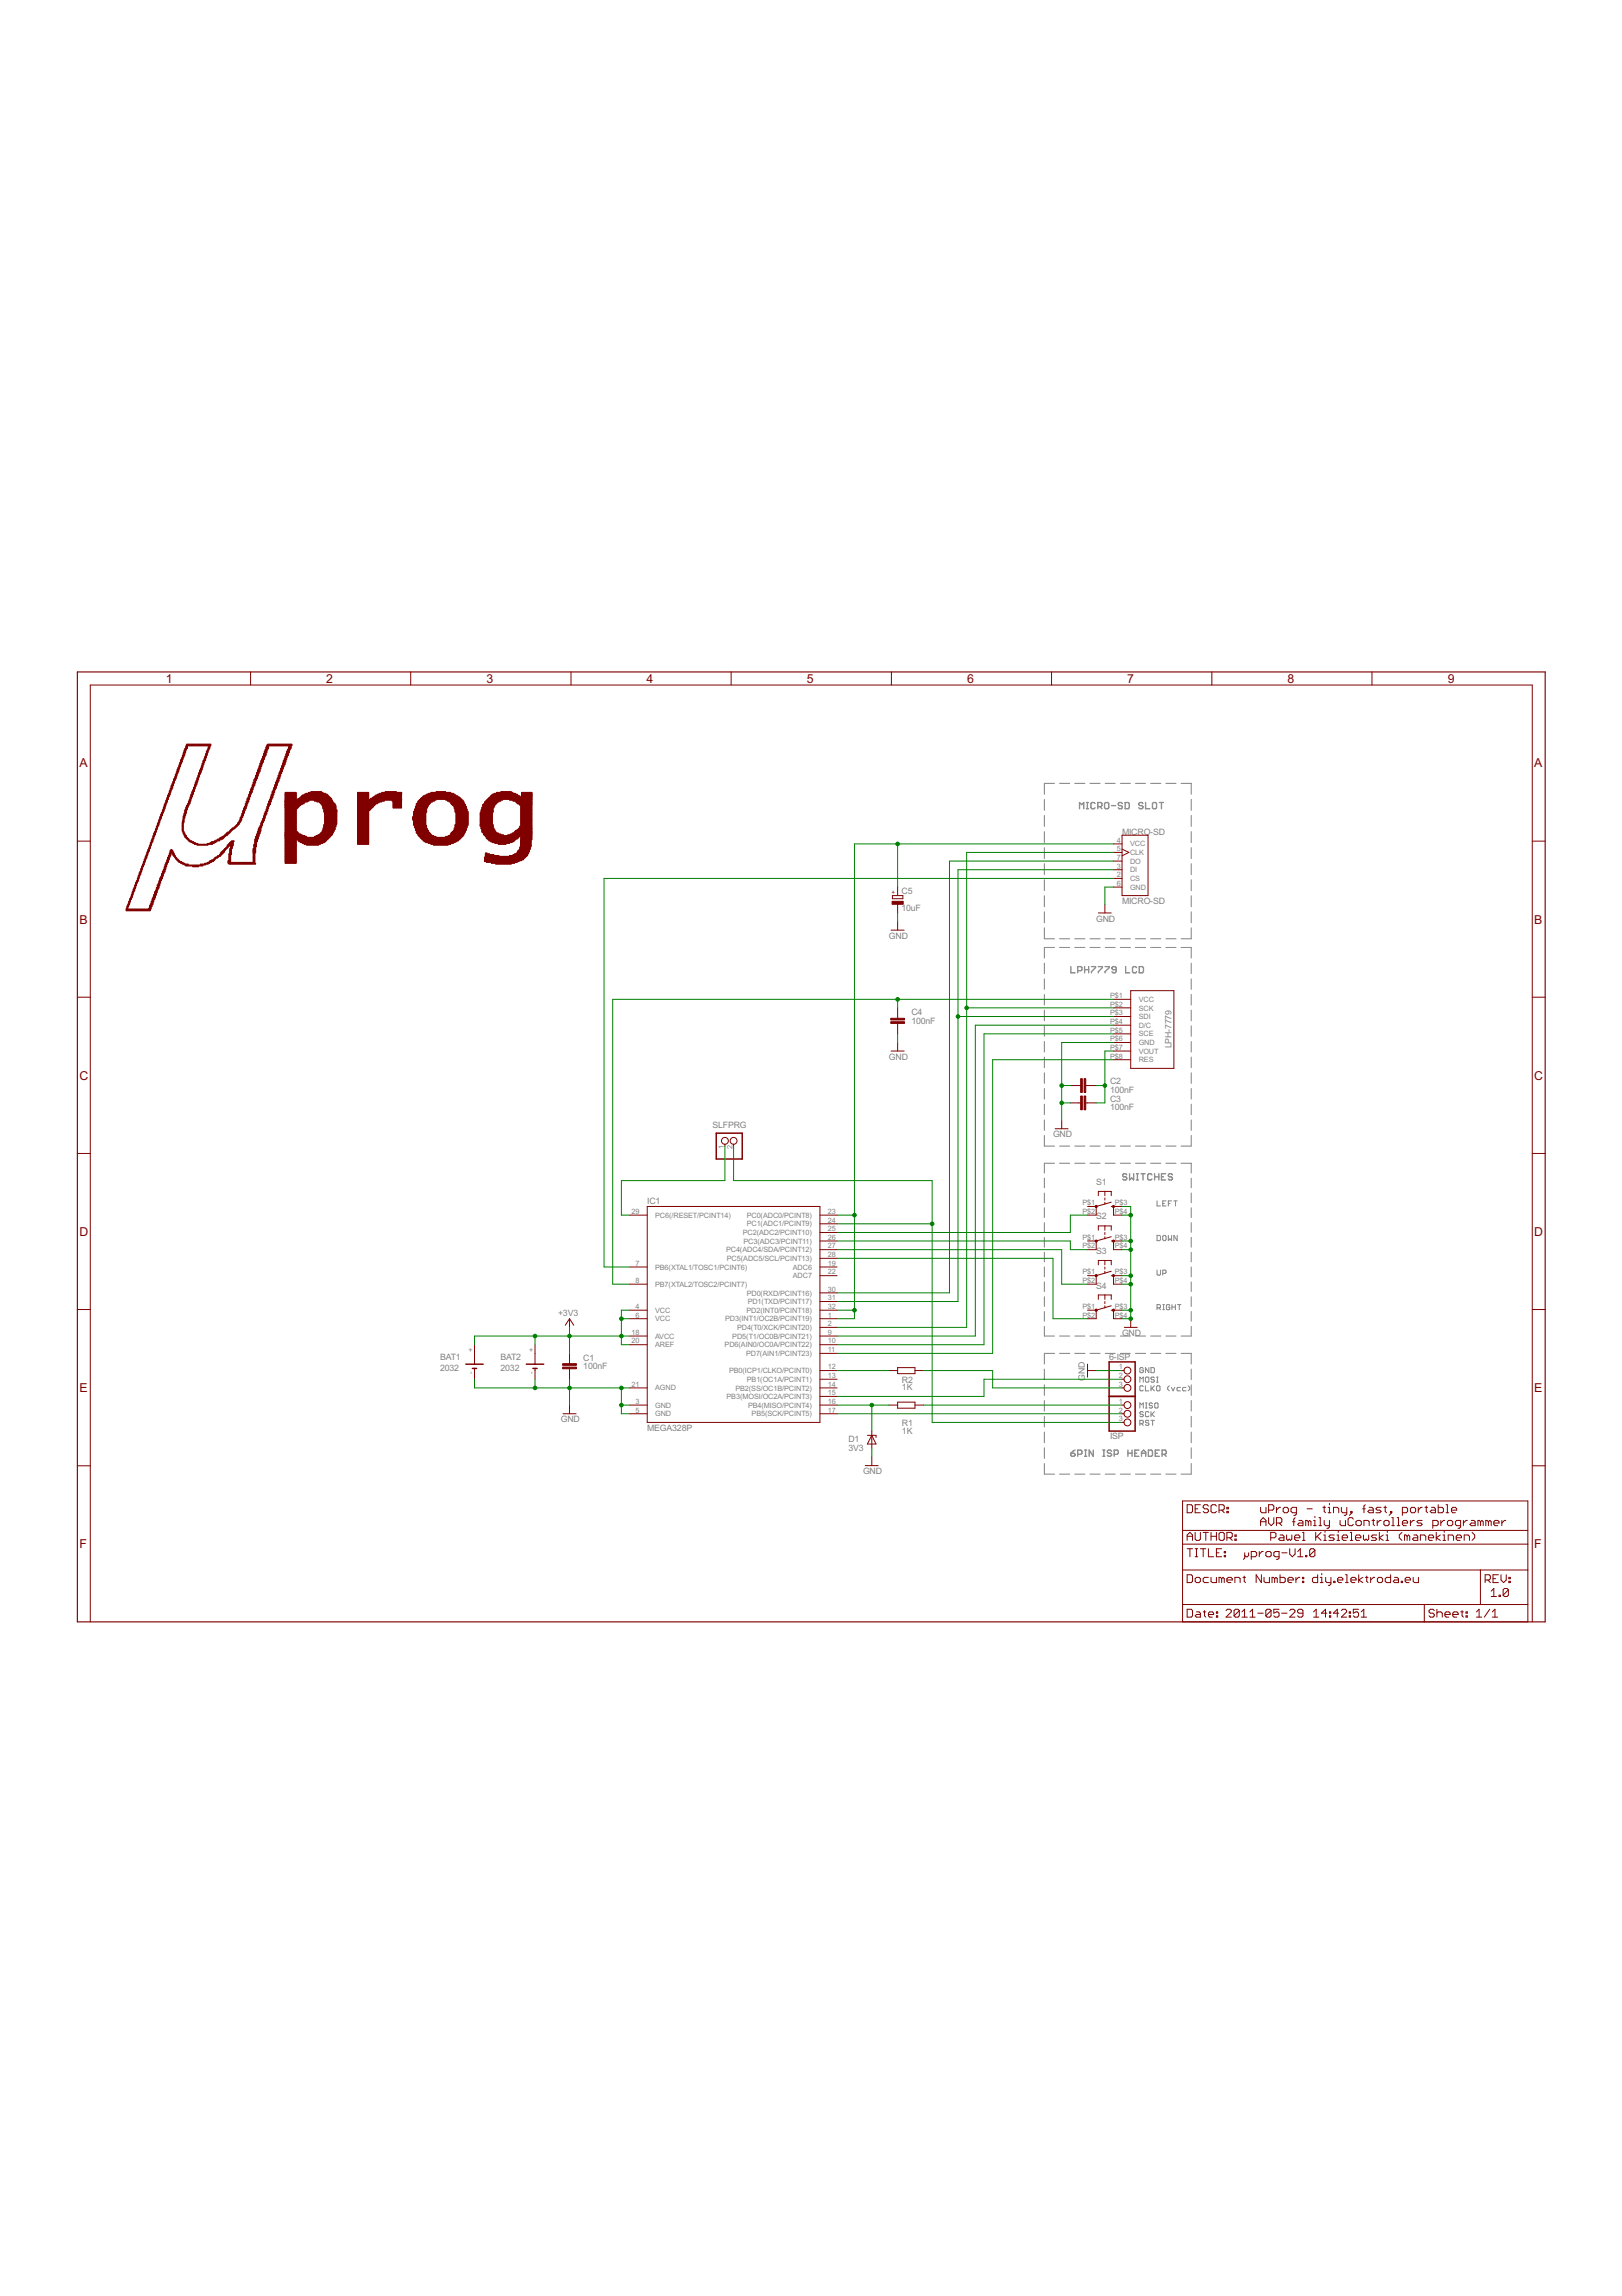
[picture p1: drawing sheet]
<svg xmlns="http://www.w3.org/2000/svg" width="210mm" height="297mm" viewBox="0 0 210 297" stroke-linecap="round" stroke-linejoin="round" font-family="sans-serif">
<defs><g id="words">
<g font-size="1.8" fill="#800000">
<text x="21.5" y="88.4">1</text>
<text x="42.2" y="88.4">2</text>
<text x="62.9" y="88.4">3</text>
<text x="83.7" y="88.4">4</text>
<text x="104.4" y="88.4">5</text>
<text x="125.1" y="88.4">6</text>
<text x="145.9" y="88.4">7</text>
<text x="166.6" y="88.4">8</text>
<text x="187.3" y="88.4">9</text>
<text x="10.3" y="99.3">A</text>
<text x="198.6" y="99.3">A</text>
<text x="10.3" y="119.5">B</text>
<text x="198.6" y="119.5">B</text>
<text x="10.3" y="139.7">C</text>
<text x="198.6" y="139.7">C</text>
<text x="10.3" y="159.9">D</text>
<text x="198.6" y="159.9">D</text>
<text x="10.3" y="180.1">E</text>
<text x="198.6" y="180.1">E</text>
<text x="10.3" y="200.3">F</text>
<text x="198.6" y="200.3">F</text>
</g>
<g font-size="1.3" fill="#808080">
<text x="145.2" y="108.1">MICRO-SD</text>
<text x="116.7" y="117.9">10uF</text>
<text x="116.7" y="115.7">C5</text>
<text x="141.9" y="119.2">GND</text>
<text x="145.2" y="117">MICRO-SD</text>
<text x="115" y="121.5">GND</text>
<text x="117.9" y="131.3">C4</text>
<text x="115" y="137.1">GND</text>
<text x="117.9" y="132.5">100nF</text>
<text x="151.6" y="135.6" transform="rotate(-90 151.6 135.6)">LPH-7779</text>
<text x="143.6" y="141.4">100nF</text>
<text x="143.6" y="143.6">100nF</text>
<text x="143.6" y="140.3">C2</text>
<text x="143.6" y="142.5">C3</text>
<text x="92.2" y="146">SLFPRG</text>
<text x="136.3" y="147.2">GND</text>
<text x="83.8" y="155.8">IC1</text>
<text x="141.9" y="153.3">S1</text>
<text x="141.9" y="157.8">S2</text>
<text x="141.9" y="162.2">S3</text>
<text x="141.9" y="166.7">S4</text>
<text x="72.2" y="170.3">+3V3</text>
<text x="145.2" y="172.8">GND</text>
<text x="56.9" y="177.3">2032</text>
<text x="56.9" y="175.9">BAT1</text>
<text x="64.8" y="177.3">2032</text>
<text x="64.8" y="175.9">BAT2</text>
<text x="75.5" y="177.1">100nF</text>
<text x="75.5" y="176">C1</text>
<text x="116.7" y="179.9">1K</text>
<text x="116.7" y="178.9">R2</text>
<text x="140.4" y="178.7" transform="rotate(-90 140.4 178.7)">GND</text>
<text x="143.5" y="175.9">6-ISP</text>
<text x="72.6" y="184">GND</text>
<text x="83.8" y="185.1">MEGA328P</text>
<text x="116.7" y="185.5">1K</text>
<text x="116.7" y="184.5">R1</text>
<text x="109.8" y="187.8">3V3</text>
<text x="109.8" y="186.5">D1</text>
<text x="111.7" y="190.7">GND</text>
<text x="143.6" y="186.2">ISP</text>
</g>
<g font-size="1.1" fill="#808080">
<text x="144.5" y="113.5">2</text>
<text x="144.5" y="112.4">3</text>
<text x="144.5" y="109">4</text>
<text x="144.5" y="110.1">5</text>
<text x="144.5" y="111.2">7</text>
<text x="146.2" y="114">CS</text>
<text x="146.2" y="112.9">DI</text>
<text x="146.2" y="109.5">VCC</text>
<text x="146.2" y="110.6">CLK</text>
<text x="146.2" y="111.7">DO</text>
<text x="144.5" y="114.6">6</text>
<text x="146.2" y="115.1">GND</text>
<text x="143.7" y="129.1">P$1</text>
<text x="143.7" y="130.2">P$2</text>
<text x="143.7" y="131.4">P$3</text>
<text x="147.4" y="129.6">VCC</text>
<text x="147.4" y="130.7">SCK</text>
<text x="147.4" y="131.9">SDI</text>
<text x="143.7" y="132.5">P$4</text>
<text x="143.7" y="133.6">P$5</text>
<text x="143.7" y="134.7">P$6</text>
<text x="143.7" y="135.8">P$7</text>
<text x="143.7" y="136.9">P$8</text>
<text x="147.4" y="133">D/C</text>
<text x="147.4" y="134.1">SCE</text>
<text x="147.4" y="135.2">GND</text>
<text x="147.4" y="136.3">VOUT</text>
<text x="147.4" y="137.4">RES</text>
<text x="93.7" y="148.7" transform="rotate(-90 93.7 148.7)">1</text>
<text x="94.8" y="148.7" transform="rotate(-90 94.8 148.7)">2</text>
<text x="140.1" y="155.9">P$1</text>
<text x="144.3" y="155.9">P$3</text>
<text x="81.7" y="157.1">29</text>
<text x="84.8" y="157.5">PC6(/RESET/PCINT14)</text>
<text x="96.1" y="159.8">PC2(ADC2/PCINT10)</text>
<text x="96.2" y="160.9">PC3(ADC3/PCINT11)</text>
<text x="96.6" y="158.7">PC1(ADC1/PCINT9)</text>
<text x="96.6" y="157.5">PC0(ADC0/PCINT8)</text>
<text x="107.1" y="161.5">27</text>
<text x="107.1" y="160.4">26</text>
<text x="107.1" y="159.3">25</text>
<text x="107.1" y="158.2">24</text>
<text x="107.1" y="157.1">23</text>
<text x="140.1" y="157.1">P$2</text>
<text x="140.1" y="160.4">P$1</text>
<text x="140.1" y="161.5">P$2</text>
<text x="144.3" y="157.1">P$4</text>
<text x="144.3" y="160.4">P$3</text>
<text x="144.3" y="161.5">P$4</text>
<text x="82.2" y="166">8</text>
<text x="82.2" y="163.8">7</text>
<text x="84.8" y="166.5">PB7(XTAL2/TOSC2/PCINT7)</text>
<text x="84.8" y="164.2">PB6(XTAL1/TOSC1/PCINT6)</text>
<text x="94" y="162">PC4(ADC4/SDA/PCINT12)</text>
<text x="94.1" y="163.1">PC5(ADC5/SCL/PCINT13)</text>
<text x="96.6" y="167.6">PD0(RXD/PCINT16)</text>
<text x="102.6" y="165.4">ADC7</text>
<text x="102.6" y="164.3">ADC6</text>
<text x="107.1" y="167.1">30</text>
<text x="107.1" y="162.6">28</text>
<text x="107.1" y="164.9">22</text>
<text x="107.1" y="163.8">19</text>
<text x="140.1" y="164.9">P$1</text>
<text x="140.1" y="166">P$2</text>
<text x="144.3" y="164.9">P$3</text>
<text x="144.3" y="166">P$4</text>
<text x="81.7" y="173.8">20</text>
<text x="81.7" y="172.7">18</text>
<text x="82.2" y="169.3">4</text>
<text x="82.2" y="170.5">6</text>
<text x="84.8" y="169.8">VCC</text>
<text x="84.8" y="173.2">AVCC</text>
<text x="84.8" y="170.9">VCC</text>
<text x="93.8" y="171">PD3(INT1/OC2B/PCINT19)</text>
<text x="94.8" y="173.2">PD5(T1/OC0B/PCINT21)</text>
<text x="95.4" y="172.1">PD4(T0/XCK/PCINT20)</text>
<text x="96.6" y="169.8">PD2(INT0/PCINT18)</text>
<text x="96.8" y="168.7">PD1(TXD/PCINT17)</text>
<text x="107.1" y="173.8">10</text>
<text x="107.1" y="172.7">9</text>
<text x="107.1" y="171.6">2</text>
<text x="107.1" y="170.5">1</text>
<text x="107.1" y="169.3">32</text>
<text x="107.1" y="168.2">31</text>
<text x="140.1" y="169.3">P$1</text>
<text x="140.1" y="170.5">P$2</text>
<text x="144.3" y="169.3">P$3</text>
<text x="144.3" y="170.5">P$4</text>
<text x="61.3" y="177.8" transform="rotate(-90 61.3 177.8)">-</text>
<text x="61.3" y="174.9" transform="rotate(-90 61.3 174.9)">+</text>
<text x="69.1" y="177.8" transform="rotate(-90 69.1 177.8)">-</text>
<text x="69.1" y="174.9" transform="rotate(-90 69.1 174.9)">+</text>
<text x="81.7" y="179.4">21</text>
<text x="84.8" y="179.9">AGND</text>
<text x="84.8" y="174.3">AREF</text>
<text x="93.8" y="174.3">PD6(AIN0/OC0A/PCINT22)</text>
<text x="94.3" y="177.7">PB0(ICP1/CLKO/PCINT0)</text>
<text x="95.2" y="179.9">PB2(SS/OC1B/PCINT2)</text>
<text x="96.5" y="175.4">PD7(AIN1/PCINT23)</text>
<text x="96.7" y="178.8">PB1(OC1A/PCINT1)</text>
<text x="107.1" y="179.4">14</text>
<text x="107.1" y="178.3">13</text>
<text x="107.1" y="177.2">12</text>
<text x="107.1" y="174.9">11</text>
<text x="144.8" y="177.2">1</text>
<text x="144.8" y="178.3">2</text>
<text x="144.8" y="179.4">3</text>
<text x="82.2" y="181.6">3</text>
<text x="82.2" y="182.7">5</text>
<text x="84.8" y="182.1">GND</text>
<text x="84.8" y="183.2">GND</text>
<text x="94" y="181">PB3(MOSI/OC2A/PCINT3)</text>
<text x="96.8" y="182.1">PB4(MISO/PCINT4)</text>
<text x="97.3" y="183.2">PB5(SCK/PCINT5)</text>
<text x="107.1" y="182.7">17</text>
<text x="107.1" y="181.6">16</text>
<text x="107.1" y="180.5">15</text>
<text x="144.8" y="181.6">1</text>
<text x="144.8" y="182.7">2</text>
<text x="144.8" y="183.9">3</text>
</g>
<text font-size=".9" fill="#800000" x="115.9" y="115.7" transform="rotate(-90 115.9 115.7)">+</text>
</g></defs>
<g fill="#808080" stroke="#808080" stroke-width=".13">
<path d="M147.8 176.9l.2 .1z"/>
<path d="M147.6 176.9h.2z"/>
<path d="M147.6 176.9l-.1 .1z"/>
<path d="M147.5 177v.5z"/>
<path d="M147.5 177.5l.1 .1z"/>
<path d="M147.6 177.6h.2z"/>
<path d="M147.8 177.6l.2-.1z"/>
<path d="M148 177.2v.3z"/>
<path d="M147.7 177.2h.3z"/>
<path d="M148.2 176.9v.7z"/>
<path d="M148.2 176.9l.5 .7z"/>
<path d="M148.7 176.9v.7z"/>
<path d="M148.9 176.9v.7z"/>
<path d="M148.9 177.6h.4z"/>
<path d="M149.3 177.6l.1-.1z"/>
<path d="M149.4 177v.5z"/>
<path d="M149.3 176.9l.1 .1z"/>
<path d="M148.9 176.9h.4z"/>
<path d="M147.8 179.3l.2 .1z"/>
<path d="M147.6 179.3h.2z"/>
<path d="M147.6 179.3l-.1 .1z"/>
<path d="M147.5 179.4v.4z"/>
<path d="M147.5 179.8l.1 .1z"/>
<path d="M147.6 179.9h.2z"/>
<path d="M147.8 179.9l.2-.1z"/>
<path d="M148.2 179.3v.6z"/>
<path d="M148.2 179.9h.5z"/>
<path d="M148.9 179.3v.6z"/>
<path d="M148.9 179.7l.5-.4z"/>
<path d="M149.1 179.6l.3 .3z"/>
<path d="M149.8 179.3h.2z"/>
<path d="M149.8 179.3l-.1 .1z"/>
<path d="M149.7 179.4v.4z"/>
<path d="M149.7 179.8l.1 .1z"/>
<path d="M149.8 179.9h.2z"/>
<path d="M150 179.9l.1-.1z"/>
<path d="M150.1 179.4v.4z"/>
<path d="M150 179.3l.1 .1z"/>
<path d="M151.1 179.7l.2 .2z"/>
<path d="M151.1 179.5v.2z"/>
<path d="M151.1 179.5l.2-.2z"/>
<path d="M151.6 179.5l.2 .4z"/>
<path d="M152 179.5l-.2 .4z"/>
<path d="M152.4 179.5h.4z"/>
<path d="M152.4 179.5l-.1 .1z"/>
<path d="M152.3 179.6v.2z"/>
<path d="M152.3 179.8l.1 .1z"/>
<path d="M152.4 179.9h.4z"/>
<path d="M153.1 179.5h.4z"/>
<path d="M153.1 179.5l-.1 .1z"/>
<path d="M153 179.6v.2z"/>
<path d="M153 179.8l.1 .1z"/>
<path d="M153.1 179.9h.4z"/>
<path d="M153.8 179.9l.2-.2z"/>
<path d="M154 179.5v.2z"/>
<path d="M153.8 179.3l.2 .2z"/>
<path d="M147.5 178.2v.6z"/>
<path d="M147.5 178.2l.2 .2z"/>
<path d="M147.7 178.4l.3-.2z"/>
<path d="M148 178.2v.6z"/>
<path d="M148.3 178.2h.3z"/>
<path d="M148.3 178.2l-.1 .1z"/>
<path d="M148.2 178.3v.4z"/>
<path d="M148.2 178.7l.1 .1z"/>
<path d="M148.3 178.8h.3z"/>
<path d="M148.6 178.8l.1-.1z"/>
<path d="M148.7 178.3v.4z"/>
<path d="M148.6 178.2l.1 .1z"/>
<path d="M149.3 178.2l.1 .1z"/>
<path d="M149.1 178.2h.2z"/>
<path d="M149.1 178.2l-.2 .1z"/>
<path d="M148.9 178.3v.1z"/>
<path d="M148.9 178.4l.2 .1z"/>
<path d="M149.1 178.5h.2z"/>
<path d="M149.3 178.5l.1 .1z"/>
<path d="M149.4 178.6v.1z"/>
<path d="M149.4 178.7l-.1 .1z"/>
<path d="M149.1 178.8h.2z"/>
<path d="M148.9 178.7l.2 .1z"/>
<path d="M149.7 178.8h.2z"/>
<path d="M149.8 178.2v.6z"/>
<path d="M149.7 178.2h.2z"/>
<path d="M147.5 181.5v.7z"/>
<path d="M147.5 181.5l.2 .2z"/>
<path d="M147.7 181.7l.3-.2z"/>
<path d="M148 181.5v.7z"/>
<path d="M148.2 182.2h.2z"/>
<path d="M148.3 181.5v.7z"/>
<path d="M148.2 181.5h.2z"/>
<path d="M149 181.5l.1 .1z"/>
<path d="M148.8 181.5h.2z"/>
<path d="M148.8 181.5l-.1 .1z"/>
<path d="M148.7 181.6v.1z"/>
<path d="M148.7 181.7l.1 .1z"/>
<path d="M148.8 181.8h.2z"/>
<path d="M149 181.8l.1 .1z"/>
<path d="M149.1 181.9v.2z"/>
<path d="M149.1 182.1l-.1 .1z"/>
<path d="M148.8 182.2h.2z"/>
<path d="M148.7 182.1l.1 .1z"/>
<path d="M149.5 181.5h.3z"/>
<path d="M149.5 181.5l-.1 .1z"/>
<path d="M149.4 181.6v.5z"/>
<path d="M149.4 182.1l.1 .1z"/>
<path d="M149.5 182.2h.3z"/>
<path d="M149.8 182.2l.1-.1z"/>
<path d="M149.9 181.6v.5z"/>
<path d="M149.8 181.5l.1 .1z"/>
<path d="M147.8 182.6l.2 .1z"/>
<path d="M147.6 182.6h.2z"/>
<path d="M147.6 182.6l-.1 .1z"/>
<path d="M147.5 182.7v.1z"/>
<path d="M147.5 182.8l.1 .2z"/>
<path d="M147.6 183h.2z"/>
<path d="M147.8 183l.2 .1z"/>
<path d="M148 183.1v.1z"/>
<path d="M147.8 183.3l.2-.1z"/>
<path d="M147.6 183.3h.2z"/>
<path d="M147.5 183.2l.1 .1z"/>
<path d="M148.6 182.6l.1 .1z"/>
<path d="M148.3 182.6h.3z"/>
<path d="M148.3 182.6l-.1 .1z"/>
<path d="M148.2 182.7v.5z"/>
<path d="M148.2 183.2l.1 .1z"/>
<path d="M148.3 183.3h.3z"/>
<path d="M148.6 183.3l.1-.1z"/>
<path d="M148.9 182.6v.7z"/>
<path d="M148.9 183.1l.5-.5z"/>
<path d="M149.1 183l.3 .3z"/>
<path d="M147.5 183.7v.7z"/>
<path d="M147.5 183.7h.3z"/>
<path d="M147.8 183.7l.2 .2z"/>
<path d="M148 183.9v.2z"/>
<path d="M148 184.1l-.2 .1z"/>
<path d="M147.5 184.2h.3z"/>
<path d="M147.7 184.2l.3 .2z"/>
<path d="M148.6 183.7l.1 .2z"/>
<path d="M148.3 183.7h.3z"/>
<path d="M148.3 183.7l-.1 .2z"/>
<path d="M148.2 183.9v.1z"/>
<path d="M148.2 184l.1 .1z"/>
<path d="M148.3 184.1h.3z"/>
<path d="M148.6 184.1l.1 .1z"/>
<path d="M148.7 184.2v.1z"/>
<path d="M148.7 184.3l-.1 .1z"/>
<path d="M148.3 184.4h.3z"/>
<path d="M148.2 184.3l.1 .1z"/>
<path d="M149.2 183.7v.7z"/>
<path d="M148.9 183.7h.5z"/>
<path d="M135.1 175.1h1.4z"/>
<path d="M137.1 175.1h1.3z"/>
<path d="M139.1 175.1h1.3z"/>
<path d="M141.1 175.1h1.3z"/>
<path d="M143 175.1h1.3z"/>
<path d="M145 175.1h1.3z"/>
<path d="M146.9 175.1h1.4z"/>
<path d="M148.9 175.1h1.3z"/>
<path d="M150.9 175.1h1.3z"/>
<path d="M152.8 175.1h1.4z"/>
<path d="M152.8 190.7h1.4z"/>
<path d="M150.9 190.7h1.3z"/>
<path d="M148.9 190.7h1.3z"/>
<path d="M146.9 190.7h1.4z"/>
<path d="M145 190.7h1.3z"/>
<path d="M143 190.7h1.3z"/>
<path d="M141.1 190.7h1.3z"/>
<path d="M139.1 190.7h1.3z"/>
<path d="M137.1 190.7h1.3z"/>
<path d="M135.1 190.7h1.4z"/>
<path d="M135.1 189.3v1.4z"/>
<path d="M135.1 187.3v1.4z"/>
<path d="M135.1 185.3v1.3z"/>
<path d="M135.1 183.2v1.4z"/>
<path d="M135.1 181.2v1.4z"/>
<path d="M135.1 179.2v1.3z"/>
<path d="M135.1 177.1v1.4z"/>
<path d="M135.1 175.1v1.4z"/>
<path d="M154.2 175.1v1.4z"/>
<path d="M154.2 177.1v1.4z"/>
<path d="M154.2 179.2v1.3z"/>
<path d="M154.2 181.2v1.4z"/>
<path d="M154.2 183.2v1.4z"/>
<path d="M154.2 185.3v1.3z"/>
<path d="M154.2 187.3v1.4z"/>
<path d="M154.2 189.3v1.4z"/>
<path d="M135.1 150.5v1.3z"/>
<path d="M135.1 152.4v1.3z"/>
<path d="M135.1 154.3v1.3z"/>
<path d="M135.1 156.3v1.2z"/>
<path d="M135.1 158.2v1.2z"/>
<path d="M135.1 160.1v1.3z"/>
<path d="M135.1 162v1.3z"/>
<path d="M135.1 163.9v1.3z"/>
<path d="M135.1 165.8v1.3z"/>
<path d="M135.1 167.8v1.2z"/>
<path d="M135.1 169.7v1.2z"/>
<path d="M135.1 171.6v1.2z"/>
<path d="M135.1 172.8h1.4z"/>
<path d="M137.1 172.8h1.3z"/>
<path d="M139.1 172.8h1.3z"/>
<path d="M141.1 172.8h1.3z"/>
<path d="M143 172.8h1.3z"/>
<path d="M145 172.8h1.3z"/>
<path d="M146.9 172.8h1.4z"/>
<path d="M148.9 172.8h1.3z"/>
<path d="M150.9 172.8h1.3z"/>
<path d="M152.8 172.8h1.4z"/>
<path d="M154.2 171.6v1.2z"/>
<path d="M154.2 169.7v1.2z"/>
<path d="M154.2 167.8v1.2z"/>
<path d="M154.2 165.8v1.3z"/>
<path d="M154.2 163.9v1.3z"/>
<path d="M154.2 162v1.3z"/>
<path d="M154.2 160.1v1.3z"/>
<path d="M154.2 158.2v1.2z"/>
<path d="M154.2 156.3v1.2z"/>
<path d="M154.2 154.3v1.3z"/>
<path d="M154.2 152.4v1.3z"/>
<path d="M154.2 150.5v1.3z"/>
<path d="M152.8 150.5h1.4z"/>
<path d="M150.9 150.5h1.3z"/>
<path d="M148.9 150.5h1.3z"/>
<path d="M146.9 150.5h1.4z"/>
<path d="M145 150.5h1.3z"/>
<path d="M143 150.5h1.3z"/>
<path d="M141.1 150.5h1.3z"/>
<path d="M139.1 150.5h1.3z"/>
<path d="M137.1 150.5h1.3z"/>
<path d="M135.1 150.5h1.4z"/>
<path d="M149.7 155.4v.6z"/>
<path d="M149.7 156h.5z"/>
<path d="M150.5 155.4h.4z"/>
<path d="M150.5 155.4v.6z"/>
<path d="M150.5 156h.4z"/>
<path d="M150.5 155.7h.2z"/>
<path d="M151.2 155.4v.6z"/>
<path d="M151.2 155.4h.4z"/>
<path d="M151.2 155.7h.2z"/>
<path d="M152.1 155.4v.6z"/>
<path d="M151.9 155.4h.4z"/>
<path d="M149.7 164.3v.5z"/>
<path d="M149.7 164.8l.2 .2z"/>
<path d="M149.9 165h.2z"/>
<path d="M150.2 164.8l-.1 .2z"/>
<path d="M150.2 164.3v.5z"/>
<path d="M150.5 164.3v.7z"/>
<path d="M150.5 164.3h.3z"/>
<path d="M150.8 164.3l.1 .1z"/>
<path d="M150.9 164.4v.2z"/>
<path d="M150.9 164.6l-.1 .1z"/>
<path d="M150.5 164.7h.3z"/>
<path d="M149.7 159.8v.7z"/>
<path d="M149.7 160.5h.4z"/>
<path d="M150.2 160.4l-.1 .1z"/>
<path d="M150.2 160v.4z"/>
<path d="M150.1 159.8l.1 .2z"/>
<path d="M149.7 159.8h.4z"/>
<path d="M150.6 159.8h.2z"/>
<path d="M150.6 159.8l-.1 .2z"/>
<path d="M150.5 160v.4z"/>
<path d="M150.5 160.4l.1 .1z"/>
<path d="M150.6 160.5h.2z"/>
<path d="M150.9 160.4l-.1 .1z"/>
<path d="M150.9 160v.4z"/>
<path d="M150.8 159.8l.1 .2z"/>
<path d="M151.2 159.8v.7z"/>
<path d="M151.4 160.3l-.2 .2z"/>
<path d="M151.4 160.3l.2 .2z"/>
<path d="M151.6 159.8v.7z"/>
<path d="M151.9 159.8v.7z"/>
<path d="M151.9 159.8l.4 .7z"/>
<path d="M152.3 159.8v.7z"/>
<path d="M149.7 168.8v.6z"/>
<path d="M149.7 168.8h.4z"/>
<path d="M150.1 168.8l.1 .1z"/>
<path d="M150.2 168.9v.2z"/>
<path d="M150.2 169.1l-.1 .1z"/>
<path d="M149.7 169.2h.4z"/>
<path d="M150 169.2l.2 .2z"/>
<path d="M150.5 169.4h.2z"/>
<path d="M150.6 168.8v.6z"/>
<path d="M150.5 168.8h.2z"/>
<path d="M151.3 168.8l.1 .1z"/>
<path d="M151 168.8h.3z"/>
<path d="M151 168.8l-.1 .1z"/>
<path d="M150.9 168.9v.4z"/>
<path d="M150.9 169.3l.1 .1z"/>
<path d="M151 169.4h.3z"/>
<path d="M151.3 169.4l.1-.1z"/>
<path d="M151.4 169.1v.2z"/>
<path d="M151.2 169.1h.2z"/>
<path d="M151.7 168.8v.6z"/>
<path d="M151.7 169.1h.4z"/>
<path d="M152.1 168.8v.6z"/>
<path d="M152.6 168.8v.6z"/>
<path d="M152.4 168.8h.4z"/>
<path d="M135.1 122.6v1.4z"/>
<path d="M135.1 124.6v1.4z"/>
<path d="M135.1 126.6v1.4z"/>
<path d="M135.1 128.7v1.3z"/>
<path d="M135.1 130.7v1.4z"/>
<path d="M135.1 132.7v1.4z"/>
<path d="M135.1 134.7v1.4z"/>
<path d="M135.1 136.8v1.3z"/>
<path d="M135.1 138.8v1.4z"/>
<path d="M135.1 140.8v1.4z"/>
<path d="M135.1 142.9v1.3z"/>
<path d="M135.1 144.9v1.3z"/>
<path d="M135.1 146.9v1.4z"/>
<path d="M135.1 148.3h1.4z"/>
<path d="M137.1 148.3h1.3z"/>
<path d="M139.1 148.3h1.3z"/>
<path d="M141.1 148.3h1.3z"/>
<path d="M143 148.3h1.3z"/>
<path d="M145 148.3h1.3z"/>
<path d="M146.9 148.3h1.4z"/>
<path d="M148.9 148.3h1.3z"/>
<path d="M150.9 148.3h1.3z"/>
<path d="M152.8 148.3h1.4z"/>
<path d="M154.2 146.9v1.4z"/>
<path d="M154.2 144.9v1.3z"/>
<path d="M154.2 142.9v1.3z"/>
<path d="M154.2 140.8v1.4z"/>
<path d="M154.2 138.8v1.4z"/>
<path d="M154.2 136.8v1.3z"/>
<path d="M154.2 134.7v1.4z"/>
<path d="M154.2 132.7v1.4z"/>
<path d="M154.2 130.7v1.4z"/>
<path d="M154.2 128.7v1.3z"/>
<path d="M154.2 126.6v1.4z"/>
<path d="M154.2 124.6v1.4z"/>
<path d="M154.2 122.6v1.4z"/>
<path d="M152.8 122.6h1.4z"/>
<path d="M150.9 122.6h1.3z"/>
<path d="M148.9 122.6h1.3z"/>
<path d="M146.9 122.6h1.4z"/>
<path d="M145 122.6h1.3z"/>
<path d="M143 122.6h1.3z"/>
<path d="M141.1 122.6h1.3z"/>
<path d="M139.1 122.6h1.3z"/>
<path d="M137.1 122.6h1.3z"/>
<path d="M135.1 122.6h1.4z"/>
<path d="M135.1 101.3v1.5z"/>
<path d="M135.1 103.4v1.4z"/>
<path d="M135.1 105.5v1.4z"/>
<path d="M135.1 107.6v1.4z"/>
<path d="M135.1 109.7v1.4z"/>
<path d="M135.1 111.7v1.5z"/>
<path d="M135.1 113.8v1.4z"/>
<path d="M135.1 115.9v1.4z"/>
<path d="M135.1 118v1.4z"/>
<path d="M135.1 120v1.5z"/>
<path d="M135.1 121.5h1.4z"/>
<path d="M137.1 121.5h1.3z"/>
<path d="M139.1 121.5h1.3z"/>
<path d="M141.1 121.5h1.3z"/>
<path d="M143 121.5h1.3z"/>
<path d="M145 121.5h1.3z"/>
<path d="M146.9 121.5h1.4z"/>
<path d="M148.9 121.5h1.3z"/>
<path d="M150.9 121.5h1.3z"/>
<path d="M152.8 121.5h1.4z"/>
<path d="M154.2 120v1.5z"/>
<path d="M154.2 118v1.4z"/>
<path d="M154.2 115.9v1.4z"/>
<path d="M154.2 113.8v1.4z"/>
<path d="M154.2 111.7v1.5z"/>
<path d="M154.2 109.7v1.4z"/>
<path d="M154.2 107.6v1.4z"/>
<path d="M154.2 105.5v1.4z"/>
<path d="M154.2 103.4v1.4z"/>
<path d="M154.2 101.3v1.5z"/>
<path d="M152.8 101.3h1.4z"/>
<path d="M150.9 101.3h1.3z"/>
<path d="M148.9 101.3h1.3z"/>
<path d="M146.9 101.3h1.4z"/>
<path d="M145 101.3h1.3z"/>
<path d="M143 101.3h1.3z"/>
<path d="M141.1 101.3h1.3z"/>
<path d="M139.1 101.3h1.3z"/>
<path d="M137.1 101.3h1.3z"/>
<path d="M135.1 101.3h1.4z"/>
</g>
<g fill="#808080" stroke="#808080" stroke-width=".17">
<path d="M138.9 187.7l.2-.1z"/>
<path d="M138.6 188l.3-.3z"/>
<path d="M138.6 188v.3z"/>
<path d="M138.6 188.3l.1 .1z"/>
<path d="M138.7 188.4h.3z"/>
<path d="M139 188.4l.1-.1z"/>
<path d="M139.1 188.2v.1z"/>
<path d="M139 188l.1 .2z"/>
<path d="M138.6 188h.4z"/>
<path d="M139.5 187.6v.8z"/>
<path d="M139.5 187.6h.4z"/>
<path d="M139.9 187.6l.1 .1z"/>
<path d="M140 187.7v.3z"/>
<path d="M140 188l-.1 .2z"/>
<path d="M139.5 188.2h.4z"/>
<path d="M140.4 188.4h.2z"/>
<path d="M140.5 187.6v.8z"/>
<path d="M140.4 187.6h.2z"/>
<path d="M140.9 187.6v.8z"/>
<path d="M140.9 187.6l.6 .8z"/>
<path d="M141.5 187.6v.8z"/>
<path d="M142.7 188.4h.3z"/>
<path d="M142.9 187.6v.8z"/>
<path d="M142.7 187.6h.3z"/>
<path d="M143.7 187.6l.1 .1z"/>
<path d="M143.4 187.6h.3z"/>
<path d="M143.4 187.6l-.1 .1z"/>
<path d="M143.3 187.7v.2z"/>
<path d="M143.3 187.9l.1 .1z"/>
<path d="M143.4 188h.3z"/>
<path d="M143.7 188l.1 .2z"/>
<path d="M143.8 188.2v.1z"/>
<path d="M143.7 188.4l.1-.1z"/>
<path d="M143.4 188.4h.3z"/>
<path d="M143.3 188.3l.1 .1z"/>
<path d="M144.2 187.6v.8z"/>
<path d="M144.2 187.6h.4z"/>
<path d="M144.6 187.6l.1 .1z"/>
<path d="M144.7 187.7v.3z"/>
<path d="M144.7 188l-.1 .2z"/>
<path d="M144.2 188.2h.4z"/>
<path d="M146 187.6v.8z"/>
<path d="M146 188h.5z"/>
<path d="M146.5 187.6v.8z"/>
<path d="M146.9 187.6h.5z"/>
<path d="M146.9 187.6v.8z"/>
<path d="M146.9 188.4h.5z"/>
<path d="M146.9 188h.2z"/>
<path d="M147.7 187.9v.5z"/>
<path d="M147.7 187.9l.3-.3z"/>
<path d="M148 187.6l.3 .3z"/>
<path d="M148.3 187.9v.5z"/>
<path d="M147.7 188h.6z"/>
<path d="M148.6 187.6v.8z"/>
<path d="M148.6 188.4h.4z"/>
<path d="M149 188.4l.1-.1z"/>
<path d="M149.1 187.7v.6z"/>
<path d="M149 187.6l.1 .1z"/>
<path d="M148.6 187.6h.4z"/>
<path d="M149.5 187.6h.5z"/>
<path d="M149.5 187.6v.8z"/>
<path d="M149.5 188.4h.5z"/>
<path d="M149.5 188h.3z"/>
<path d="M150.4 187.6v.8z"/>
<path d="M150.4 187.6h.4z"/>
<path d="M150.8 187.6l.1 .1z"/>
<path d="M150.9 187.7v.3z"/>
<path d="M150.9 188l-.1 .2z"/>
<path d="M150.4 188.2h.4z"/>
<path d="M150.6 188.2l.3 .2z"/>
<path d="M145.7 151.8l.1 .2z"/>
<path d="M145.4 151.8h.3z"/>
<path d="M145.4 151.8l-.1 .2z"/>
<path d="M145.3 152v.1z"/>
<path d="M145.3 152.1l.1 .2z"/>
<path d="M145.4 152.3h.3z"/>
<path d="M145.7 152.3l.1 .1z"/>
<path d="M145.8 152.4v.1z"/>
<path d="M145.8 152.5l-.1 .2z"/>
<path d="M145.4 152.7h.3z"/>
<path d="M145.3 152.5l.1 .2z"/>
<path d="M146.2 151.8v.9z"/>
<path d="M146.2 152.7l.3-.3z"/>
<path d="M146.5 152.4l.2 .3z"/>
<path d="M146.7 151.8v.9z"/>
<path d="M147.1 152.7h.2z"/>
<path d="M147.2 151.8v.9z"/>
<path d="M147.1 151.8h.2z"/>
<path d="M147.9 151.8v.9z"/>
<path d="M147.7 151.8h.5z"/>
<path d="M148.9 151.8l.2 .2z"/>
<path d="M148.7 151.8h.2z"/>
<path d="M148.7 151.8l-.2 .2z"/>
<path d="M148.5 152v.5z"/>
<path d="M148.5 152.5l.2 .2z"/>
<path d="M148.7 152.7h.2z"/>
<path d="M148.9 152.7l.2-.2z"/>
<path d="M149.4 151.8v.9z"/>
<path d="M149.4 152.3h.6z"/>
<path d="M150 151.8v.9z"/>
<path d="M150.3 151.8h.5z"/>
<path d="M150.3 151.8v.9z"/>
<path d="M150.3 152.7h.5z"/>
<path d="M150.3 152.3h.3z"/>
<path d="M151.6 151.8l.1 .2z"/>
<path d="M151.3 151.8h.3z"/>
<path d="M151.3 151.8l-.1 .2z"/>
<path d="M151.2 152v.1z"/>
<path d="M151.2 152.1l.1 .2z"/>
<path d="M151.3 152.3h.3z"/>
<path d="M151.6 152.3l.1 .1z"/>
<path d="M151.7 152.4v.1z"/>
<path d="M151.7 152.5l-.1 .2z"/>
<path d="M151.3 152.7h.3z"/>
<path d="M151.2 152.5l.1 .2z"/>
<path d="M138.6 125.1v.8z"/>
<path d="M138.6 125.9h.5z"/>
<path d="M139.5 125.1v.8z"/>
<path d="M139.5 125.1h.4z"/>
<path d="M139.9 125.1l.1 .1z"/>
<path d="M140 125.2v.3z"/>
<path d="M139.9 125.6l.1-.1z"/>
<path d="M139.5 125.6h.4z"/>
<path d="M140.4 125.1v.8z"/>
<path d="M140.4 125.5h.5z"/>
<path d="M140.9 125.1v.8z"/>
<path d="M141.2 125.1h.6z"/>
<path d="M141.8 125.1v.1z"/>
<path d="M141.8 125.2l-.6 .5z"/>
<path d="M141.2 125.7v.2z"/>
<path d="M142.1 125.1h.6z"/>
<path d="M142.7 125.1v.1z"/>
<path d="M142.7 125.2l-.6 .5z"/>
<path d="M142.1 125.7v.2z"/>
<path d="M143 125.1h.6z"/>
<path d="M143.6 125.1v.1z"/>
<path d="M143 125.7l.6-.5z"/>
<path d="M143 125.7v.2z"/>
<path d="M143.9 125.7l.1 .2z"/>
<path d="M144 125.9h.3z"/>
<path d="M144.3 125.9l.1-.2z"/>
<path d="M144.4 125.2v.5z"/>
<path d="M144.3 125.1l.1 .1z"/>
<path d="M144 125.1h.3z"/>
<path d="M143.9 125.2l.1-.1z"/>
<path d="M143.9 125.2v.1z"/>
<path d="M143.9 125.3l.1 .2z"/>
<path d="M144 125.5h.4z"/>
<path d="M145.7 125.1v.8z"/>
<path d="M145.7 125.9h.5z"/>
<path d="M147 125.1l.1 .1z"/>
<path d="M146.7 125.1h.3z"/>
<path d="M146.7 125.1l-.1 .1z"/>
<path d="M146.6 125.2v.5z"/>
<path d="M146.6 125.7l.1 .2z"/>
<path d="M146.7 125.9h.3z"/>
<path d="M147.1 125.7l-.1 .2z"/>
<path d="M147.4 125.1v.8z"/>
<path d="M147.4 125.9h.4z"/>
<path d="M147.8 125.9l.2-.2z"/>
<path d="M148 125.2v.5z"/>
<path d="M147.8 125.1l.2 .1z"/>
<path d="M147.4 125.1h.4z"/>
<path d="M139.7 103.8v.8z"/>
<path d="M139.7 103.8l.3 .3z"/>
<path d="M140.3 103.8l-.3 .3z"/>
<path d="M140.3 103.8v.8z"/>
<path d="M140.6 104.6h.3z"/>
<path d="M140.7 103.8v.8z"/>
<path d="M140.6 103.8h.3z"/>
<path d="M141.6 103.8l.1 .1z"/>
<path d="M141.3 103.8h.3z"/>
<path d="M141.3 103.8l-.1 .1z"/>
<path d="M141.2 103.9v.6z"/>
<path d="M141.2 104.5l.1 .1z"/>
<path d="M141.3 104.6h.3z"/>
<path d="M141.7 104.5l-.1 .1z"/>
<path d="M142.1 103.8v.8z"/>
<path d="M142.1 103.8h.4z"/>
<path d="M142.5 103.8l.1 .1z"/>
<path d="M142.6 103.9v.3z"/>
<path d="M142.6 104.2l-.1 .2z"/>
<path d="M142.1 104.4h.4z"/>
<path d="M142.3 104.4l.3 .2z"/>
<path d="M143.1 103.8h.2z"/>
<path d="M142.9 103.9l.2-.1z"/>
<path d="M142.9 103.9v.6z"/>
<path d="M142.9 104.5l.2 .1z"/>
<path d="M143.1 104.6h.2z"/>
<path d="M143.3 104.6l.2-.1z"/>
<path d="M143.5 103.9v.6z"/>
<path d="M143.3 103.8l.2 .1z"/>
<path d="M143.8 104.2h.6z"/>
<path d="M145.1 103.8l.1 .1z"/>
<path d="M144.8 103.8h.3z"/>
<path d="M144.8 103.8l-.1 .1z"/>
<path d="M144.7 103.9v.2z"/>
<path d="M144.7 104.1l.1 .1z"/>
<path d="M144.8 104.2h.3z"/>
<path d="M145.1 104.2l.1 .2z"/>
<path d="M145.2 104.4v.1z"/>
<path d="M145.2 104.5l-.1 .1z"/>
<path d="M144.8 104.6h.3z"/>
<path d="M144.7 104.5l.1 .1z"/>
<path d="M145.6 103.8v.8z"/>
<path d="M145.6 104.6h.4z"/>
<path d="M146.1 104.5l-.1 .1z"/>
<path d="M146.1 103.9v.6z"/>
<path d="M146 103.8l.1 .1z"/>
<path d="M145.6 103.8h.4z"/>
<path d="M147.8 103.8l.1 .1z"/>
<path d="M147.5 103.8h.3z"/>
<path d="M147.4 103.9l.1-.1z"/>
<path d="M147.4 103.9v.2z"/>
<path d="M147.4 104.1l.1 .1z"/>
<path d="M147.5 104.2h.3z"/>
<path d="M147.8 104.2l.1 .2z"/>
<path d="M147.9 104.4v.1z"/>
<path d="M147.8 104.6l.1-.1z"/>
<path d="M147.5 104.6h.3z"/>
<path d="M147.4 104.5l.1 .1z"/>
<path d="M148.3 103.8v.8z"/>
<path d="M148.3 104.6h.5z"/>
<path d="M149.3 103.8h.2z"/>
<path d="M149.3 103.8l-.2 .1z"/>
<path d="M149.1 103.9v.6z"/>
<path d="M149.1 104.5l.2 .1z"/>
<path d="M149.3 104.6h.2z"/>
<path d="M149.5 104.6l.2-.1z"/>
<path d="M149.7 103.9v.6z"/>
<path d="M149.5 103.8l.2 .1z"/>
<path d="M150.3 103.8v.8z"/>
<path d="M150 103.8h.6z"/>
</g>
<g fill="#800000" stroke="#800000" stroke-width=".13">
<path d="M170.5 203.7v1z"/>
<path d="M170 204.7h.5z"/>
<path d="M169.8 204.6l.2 .1z"/>
<path d="M169.8 204.2v.4z"/>
<path d="M169.8 204.2l.2-.1z"/>
<path d="M170 204.1h.5z"/>
<path d="M170.9 204.1h.1z"/>
<path d="M171 204.1v.6z"/>
<path d="M170.9 204.7h.3z"/>
<path d="M171 203.6v.1z"/>
<path d="M171.6 204.1v.5z"/>
<path d="M171.6 204.6l.1 .1z"/>
<path d="M171.7 204.7h.5z"/>
<path d="M172.2 204.1v.8z"/>
<path d="M172.2 204.9l-.1 .2z"/>
<path d="M171.9 205.1h.2z"/>
<path d="M172.6 204.6v.1z"/>
<path d="M172.6 204.6h.2z"/>
<path d="M172.8 204.6v.1z"/>
<path d="M172.6 204.7h.2z"/>
<path d="M173.3 204.7h.3z"/>
<path d="M173.1 204.6l.2 .1z"/>
<path d="M173.1 204.2v.4z"/>
<path d="M173.1 204.2l.2-.1z"/>
<path d="M173.3 204.1h.3z"/>
<path d="M173.6 204.1l.2 .1z"/>
<path d="M173.8 204.2v.2z"/>
<path d="M173.1 204.4h.7z"/>
<path d="M174.1 203.7h.2z"/>
<path d="M174.3 203.7v1z"/>
<path d="M174.1 204.7h.4z"/>
<path d="M175 204.7h.3z"/>
<path d="M174.8 204.6l.2 .1z"/>
<path d="M174.8 204.2v.4z"/>
<path d="M174.8 204.2l.2-.1z"/>
<path d="M175 204.1h.3z"/>
<path d="M175.3 204.1l.2 .1z"/>
<path d="M175.5 204.2v.2z"/>
<path d="M174.8 204.4h.7z"/>
<path d="M175.8 203.7v1z"/>
<path d="M175.8 204.4l.6 .3z"/>
<path d="M175.8 204.4l.6-.3z"/>
<path d="M176.9 203.9v.7z"/>
<path d="M176.9 204.6l.1 .1z"/>
<path d="M176.7 204.1h.3z"/>
<path d="M177.4 204.1v.6z"/>
<path d="M177.4 204.4l.3-.3z"/>
<path d="M177.7 204.1h.2z"/>
<path d="M178.4 204.7h.4z"/>
<path d="M178.8 204.7l.1-.1z"/>
<path d="M178.9 204.2v.4z"/>
<path d="M178.8 204.1l.1 .1z"/>
<path d="M178.4 204.1h.4z"/>
<path d="M178.4 204.1l-.2 .1z"/>
<path d="M178.2 204.2v.4z"/>
<path d="M178.2 204.6l.2 .1z"/>
<path d="M180 203.7v1z"/>
<path d="M179.5 204.7h.5z"/>
<path d="M179.3 204.6l.2 .1z"/>
<path d="M179.3 204.2v.4z"/>
<path d="M179.3 204.2l.2-.1z"/>
<path d="M179.5 204.1h.5z"/>
<path d="M180.5 204.1h.3z"/>
<path d="M180.8 204.1l.2 .1z"/>
<path d="M181 204.2v.5z"/>
<path d="M180.5 204.7h.5z"/>
<path d="M180.3 204.6l.2 .1z"/>
<path d="M180.3 204.6l.2-.2z"/>
<path d="M180.5 204.4h.5z"/>
<path d="M181.3 204.6v.1z"/>
<path d="M181.3 204.6h.2z"/>
<path d="M181.5 204.6v.1z"/>
<path d="M181.3 204.7h.2z"/>
<path d="M182 204.7h.4z"/>
<path d="M181.8 204.6l.2 .1z"/>
<path d="M181.8 204.2v.4z"/>
<path d="M181.8 204.2l.2-.1z"/>
<path d="M182 204.1h.4z"/>
<path d="M182.4 204.1l.1 .1z"/>
<path d="M182.5 204.2v.2z"/>
<path d="M181.8 204.4h.7z"/>
<path d="M182.9 204.1v.5z"/>
<path d="M182.9 204.6l.1 .1z"/>
<path d="M183 204.7h.6z"/>
<path d="M183.6 204.1v.6z"/>
<path d="M193 205.8l.3-.3z"/>
<path d="M193.3 205.5v1z"/>
<path d="M193 206.5h.7z"/>
<path d="M194 206.4v.1z"/>
<path d="M194 206.4h.2z"/>
<path d="M194.2 206.4v.1z"/>
<path d="M194 206.5h.2z"/>
<path d="M194.5 205.7v.7z"/>
<path d="M194.5 205.7l.2-.2z"/>
<path d="M194.7 205.5h.3z"/>
<path d="M195 205.5l.2 .2z"/>
<path d="M195.2 205.7v.7z"/>
<path d="M195.2 206.4l-.2 .1z"/>
<path d="M194.7 206.5h.3z"/>
<path d="M194.5 206.4l.2 .1z"/>
<path d="M195.2 205.7l-.7 .7z"/>
<path d="M153.6 198.6v.7z"/>
<path d="M153.6 198.6l.4-.4z"/>
<path d="M154 198.2l.3 .4z"/>
<path d="M154.3 198.6v.7z"/>
<path d="M153.6 198.8h.7z"/>
<path d="M154.7 198.2v.9z"/>
<path d="M154.7 199.1l.1 .2z"/>
<path d="M154.8 199.3h.4z"/>
<path d="M155.2 199.3l.1-.2z"/>
<path d="M155.3 198.2v.9z"/>
<path d="M156 198.2v1.1z"/>
<path d="M155.7 198.2h.7z"/>
<path d="M156.7 198.2v1.1z"/>
<path d="M156.7 198.8h.7z"/>
<path d="M157.4 198.2v1.1z"/>
<path d="M157.9 198.2h.4z"/>
<path d="M157.9 198.2l-.1 .2z"/>
<path d="M157.8 198.4v.7z"/>
<path d="M157.8 199.1l.1 .2z"/>
<path d="M157.9 199.3h.4z"/>
<path d="M158.3 199.3l.1-.2z"/>
<path d="M158.4 198.4v.7z"/>
<path d="M158.3 198.2l.1 .2z"/>
<path d="M158.8 198.2v1.1z"/>
<path d="M158.8 198.2h.5z"/>
<path d="M159.3 198.2l.2 .2z"/>
<path d="M159.5 198.4v.4z"/>
<path d="M159.5 198.8l-.2 .1z"/>
<path d="M158.8 198.9h.5z"/>
<path d="M159.1 198.9l.4 .4z"/>
<path d="M159.8 198.6h.2z"/>
<path d="M160 198.6v.2z"/>
<path d="M159.8 198.8h.2z"/>
<path d="M159.8 198.6v.2z"/>
<path d="M159.8 199.1h.2z"/>
<path d="M160 199.1v.2z"/>
<path d="M159.8 199.3h.2z"/>
<path d="M159.8 199.1v.2z"/>
<path d="M164.4 198.2v1.1z"/>
<path d="M164.4 198.2h.6z"/>
<path d="M165 198.2l.1 .2z"/>
<path d="M165.1 198.4v.4z"/>
<path d="M165.1 198.8l-.1 .1z"/>
<path d="M164.4 198.9h.6z"/>
<path d="M165.7 198.6h.3z"/>
<path d="M166 198.6l.2 .2z"/>
<path d="M166.2 198.8v.5z"/>
<path d="M165.7 199.3h.5z"/>
<path d="M165.5 199.1l.2 .2z"/>
<path d="M165.5 199.1l.2-.2z"/>
<path d="M165.7 198.9h.5z"/>
<path d="M166.5 198.6v.5z"/>
<path d="M166.5 199.1l.2 .2z"/>
<path d="M166.7 199.3l.1-.2z"/>
<path d="M166.8 199.1l.2 .2z"/>
<path d="M167 199.3l.2-.2z"/>
<path d="M167.2 198.6v.5z"/>
<path d="M167.7 199.3h.3z"/>
<path d="M167.5 199.1l.2 .2z"/>
<path d="M167.5 198.8v.3z"/>
<path d="M167.5 198.8l.2-.2z"/>
<path d="M167.7 198.6h.3z"/>
<path d="M168 198.6l.2 .2z"/>
<path d="M168.2 198.8v.1z"/>
<path d="M167.5 198.9h.7z"/>
<path d="M168.6 198.2h.1z"/>
<path d="M168.7 198.2v1.1z"/>
<path d="M168.6 199.3h.3z"/>
<path d="M170.3 198.2v1.1z"/>
<path d="M170.3 198.9l.7-.7z"/>
<path d="M170.4 198.8l.6 .5z"/>
<path d="M171.3 198.6h.2z"/>
<path d="M171.5 198.6v.7z"/>
<path d="M171.3 199.3h.3z"/>
<path d="M171.5 198.1v.1z"/>
<path d="M172 199.3h.5z"/>
<path d="M172.5 199.3l.2-.2z"/>
<path d="M172.5 198.9l.2 .2z"/>
<path d="M172.1 198.9h.4z"/>
<path d="M172 198.8l.1 .1z"/>
<path d="M172 198.8l.1-.2z"/>
<path d="M172.1 198.6h.6z"/>
<path d="M173 198.6h.2z"/>
<path d="M173.2 198.6v.7z"/>
<path d="M173 199.3h.4z"/>
<path d="M173.2 198.1v.1z"/>
<path d="M173.9 199.3h.3z"/>
<path d="M173.7 199.1l.2 .2z"/>
<path d="M173.7 198.8v.3z"/>
<path d="M173.7 198.8l.2-.2z"/>
<path d="M173.9 198.6h.3z"/>
<path d="M174.2 198.6l.2 .2z"/>
<path d="M174.4 198.8v.1z"/>
<path d="M173.7 198.9h.7z"/>
<path d="M174.7 198.2h.2z"/>
<path d="M174.9 198.2v1.1z"/>
<path d="M174.7 199.3h.4z"/>
<path d="M175.6 199.3h.3z"/>
<path d="M175.4 199.1l.2 .2z"/>
<path d="M175.4 198.8v.3z"/>
<path d="M175.4 198.8l.2-.2z"/>
<path d="M175.6 198.6h.3z"/>
<path d="M175.9 198.6l.2 .2z"/>
<path d="M176.1 198.8v.1z"/>
<path d="M175.4 198.9h.7z"/>
<path d="M176.4 198.6v.5z"/>
<path d="M176.4 199.1l.2 .2z"/>
<path d="M176.6 199.3l.2-.2z"/>
<path d="M176.8 199.1l.2 .2z"/>
<path d="M177 199.3l.1-.2z"/>
<path d="M177.1 198.6v.5z"/>
<path d="M177.5 199.3h.5z"/>
<path d="M178 199.3l.2-.2z"/>
<path d="M178 198.9l.2 .2z"/>
<path d="M177.7 198.9h.3z"/>
<path d="M177.5 198.8l.2 .1z"/>
<path d="M177.5 198.8l.2-.2z"/>
<path d="M177.7 198.6h.5z"/>
<path d="M178.5 198.2v1.1z"/>
<path d="M178.5 198.9l.5 .4z"/>
<path d="M178.5 198.9l.5-.3z"/>
<path d="M179.4 198.6h.1z"/>
<path d="M179.5 198.6v.7z"/>
<path d="M179.4 199.3h.3z"/>
<path d="M179.5 198.1v.1z"/>
<path d="M181.1 198.9l.3 .4z"/>
<path d="M181.1 198.6v.3z"/>
<path d="M181.1 198.6l.3-.4z"/>
<path d="M181.8 198.6v.7z"/>
<path d="M181.8 198.6h.1z"/>
<path d="M181.9 198.6l.2 .2z"/>
<path d="M182.1 198.8v.5z"/>
<path d="M182.1 198.8l.2-.2z"/>
<path d="M182.3 198.6l.1 .2z"/>
<path d="M182.4 198.8v.5z"/>
<path d="M183 198.6h.3z"/>
<path d="M183.3 198.6l.2 .2z"/>
<path d="M183.5 198.8v.5z"/>
<path d="M183 199.3h.5z"/>
<path d="M182.8 199.1l.2 .2z"/>
<path d="M182.8 199.1l.2-.2z"/>
<path d="M183 198.9h.5z"/>
<path d="M183.8 198.6v.7z"/>
<path d="M183.8 198.6h.5z"/>
<path d="M184.3 198.6l.2 .2z"/>
<path d="M184.5 198.8v.5z"/>
<path d="M185 199.3h.4z"/>
<path d="M184.8 199.1l.2 .2z"/>
<path d="M184.8 198.8v.3z"/>
<path d="M184.8 198.8l.2-.2z"/>
<path d="M185 198.6h.4z"/>
<path d="M185.4 198.6l.1 .2z"/>
<path d="M185.5 198.8v.1z"/>
<path d="M184.8 198.9h.7z"/>
<path d="M185.9 198.2v1.1z"/>
<path d="M185.9 198.9l.5 .4z"/>
<path d="M185.9 198.9l.5-.3z"/>
<path d="M186.7 198.6h.2z"/>
<path d="M186.9 198.6v.7z"/>
<path d="M186.7 199.3h.4z"/>
<path d="M186.9 198.1v.1z"/>
<path d="M187.4 198.6v.7z"/>
<path d="M187.4 198.6h.5z"/>
<path d="M187.9 198.6l.2 .2z"/>
<path d="M188.1 198.8v.5z"/>
<path d="M188.6 199.3h.4z"/>
<path d="M188.4 199.1l.2 .2z"/>
<path d="M188.4 198.8v.3z"/>
<path d="M188.4 198.8l.2-.2z"/>
<path d="M188.6 198.6h.4z"/>
<path d="M189 198.6l.1 .2z"/>
<path d="M189.1 198.8v.1z"/>
<path d="M188.4 198.9h.7z"/>
<path d="M189.5 198.6v.7z"/>
<path d="M189.5 198.6h.5z"/>
<path d="M190 198.6l.2 .2z"/>
<path d="M190.2 198.8v.5z"/>
<path d="M190.5 199.3l.3-.4z"/>
<path d="M190.8 198.6v.3z"/>
<path d="M190.5 198.2l.3 .4z"/>
<path d="M153.6 194.7v1z"/>
<path d="M153.6 195.7h.6z"/>
<path d="M154.2 195.7l.1-.2z"/>
<path d="M154.3 194.8v.7z"/>
<path d="M154.2 194.7l.1 .1z"/>
<path d="M153.6 194.7h.6z"/>
<path d="M154.7 194.7h.6z"/>
<path d="M154.7 194.7v1z"/>
<path d="M154.7 195.7h.6z"/>
<path d="M154.7 195.2h.3z"/>
<path d="M156.2 194.7l.2 .1z"/>
<path d="M155.9 194.7h.3z"/>
<path d="M155.9 194.7l-.2 .1z"/>
<path d="M155.7 194.8v.2z"/>
<path d="M155.7 195l.2 .2z"/>
<path d="M155.9 195.2h.3z"/>
<path d="M156.2 195.2l.2 .2z"/>
<path d="M156.4 195.4v.1z"/>
<path d="M156.4 195.5l-.2 .2z"/>
<path d="M155.9 195.7h.3z"/>
<path d="M155.7 195.5l.2 .2z"/>
<path d="M157.2 194.7l.2 .1z"/>
<path d="M156.9 194.7h.3z"/>
<path d="M156.9 194.7l-.2 .1z"/>
<path d="M156.7 194.8v.7z"/>
<path d="M156.7 195.5l.2 .2z"/>
<path d="M156.9 195.7h.3z"/>
<path d="M157.2 195.7l.2-.2z"/>
<path d="M157.8 194.7v1z"/>
<path d="M157.8 194.7h.5z"/>
<path d="M158.3 194.7l.1 .1z"/>
<path d="M158.4 194.8v.4z"/>
<path d="M158.4 195.2l-.1 .2z"/>
<path d="M157.8 195.4h.5z"/>
<path d="M158.1 195.4l.3 .3z"/>
<path d="M158.8 195h.2z"/>
<path d="M159 195v.2z"/>
<path d="M158.8 195.2h.2z"/>
<path d="M158.8 195v.2z"/>
<path d="M158.8 195.5h.2z"/>
<path d="M159 195.5v.2z"/>
<path d="M158.8 195.7h.2z"/>
<path d="M158.8 195.5v.2z"/>
<path d="M163.1 196.7v.7z"/>
<path d="M163.5 196.3l-.4 .4z"/>
<path d="M163.5 196.3l.3 .4z"/>
<path d="M163.8 196.7v.7z"/>
<path d="M163.1 196.9h.7z"/>
<path d="M164.2 196.3v.7z"/>
<path d="M164.2 197l.3 .4z"/>
<path d="M164.5 197.4l.3-.4z"/>
<path d="M164.8 196.3v.7z"/>
<path d="M165.2 196.3v1.1z"/>
<path d="M165.2 196.3h.5z"/>
<path d="M165.7 196.3l.2 .2z"/>
<path d="M165.9 196.5v.4z"/>
<path d="M165.9 196.9l-.2 .1z"/>
<path d="M165.2 197h.5z"/>
<path d="M165.5 197l.4 .4z"/>
<path d="M167.4 196.5v.9z"/>
<path d="M167.6 196.3l-.2 .2z"/>
<path d="M167.3 196.9h.3z"/>
<path d="M168.1 196.7h.3z"/>
<path d="M168.4 196.7l.2 .2z"/>
<path d="M168.6 196.9v.5z"/>
<path d="M168.1 197.4h.5z"/>
<path d="M167.9 197.2l.2 .2z"/>
<path d="M167.9 197.2l.2-.2z"/>
<path d="M168.1 197h.5z"/>
<path d="M169 196.7v.7z"/>
<path d="M169 196.7h.1z"/>
<path d="M169.1 196.7l.2 .2z"/>
<path d="M169.3 196.9v.5z"/>
<path d="M169.3 196.9l.2-.2z"/>
<path d="M169.5 196.7l.2 .2z"/>
<path d="M169.7 196.9v.5z"/>
<path d="M170 196.7h.2z"/>
<path d="M170.2 196.7v.7z"/>
<path d="M170 197.4h.3z"/>
<path d="M170.2 196.2v.1z"/>
<path d="M170.7 196.3h.2z"/>
<path d="M170.9 196.3v1.1z"/>
<path d="M170.7 197.4h.3z"/>
<path d="M171.4 196.7v.5z"/>
<path d="M171.4 197.2l.1 .2z"/>
<path d="M171.5 197.4h.5z"/>
<path d="M172 196.7v.8z"/>
<path d="M172 197.5l-.1 .2z"/>
<path d="M171.7 197.7h.2z"/>
<path d="M173.4 196.7v.5z"/>
<path d="M173.4 197.2l.2 .2z"/>
<path d="M173.6 197.4h.5z"/>
<path d="M174.1 196.7v.7z"/>
<path d="M175 196.3l.1 .2z"/>
<path d="M174.6 196.3h.4z"/>
<path d="M174.6 196.3l-.1 .2z"/>
<path d="M174.5 196.5v.7z"/>
<path d="M174.5 197.2l.1 .2z"/>
<path d="M174.6 197.4h.4z"/>
<path d="M175 197.4l.1-.2z"/>
<path d="M175.7 197.4h.3z"/>
<path d="M176 197.4l.2-.2z"/>
<path d="M176.2 196.9v.3z"/>
<path d="M176 196.7l.2 .2z"/>
<path d="M175.7 196.7h.3z"/>
<path d="M175.5 196.9l.2-.2z"/>
<path d="M175.5 196.9v.3z"/>
<path d="M175.5 197.2l.2 .2z"/>
<path d="M176.5 196.7v.7z"/>
<path d="M176.5 196.7h.5z"/>
<path d="M177 196.7l.2 .2z"/>
<path d="M177.2 196.9v.5z"/>
<path d="M177.7 196.5v.7z"/>
<path d="M177.7 197.2l.2 .2z"/>
<path d="M177.5 196.7h.4z"/>
<path d="M178.2 196.7v.7z"/>
<path d="M178.2 197l.4-.3z"/>
<path d="M178.6 196.7h.1z"/>
<path d="M179.3 197.4h.3z"/>
<path d="M179.6 197.4l.2-.2z"/>
<path d="M179.8 196.9v.3z"/>
<path d="M179.6 196.7l.2 .2z"/>
<path d="M179.3 196.7h.3z"/>
<path d="M179.3 196.7l-.2 .2z"/>
<path d="M179.1 196.9v.3z"/>
<path d="M179.1 197.2l.2 .2z"/>
<path d="M180.1 196.3h.2z"/>
<path d="M180.3 196.3v1.1z"/>
<path d="M180.1 197.4h.3z"/>
<path d="M180.8 196.3h.2z"/>
<path d="M181 196.3v1.1z"/>
<path d="M180.8 197.4h.3z"/>
<path d="M181.7 197.4h.3z"/>
<path d="M181.5 197.2l.2 .2z"/>
<path d="M181.5 196.9v.3z"/>
<path d="M181.5 196.9l.2-.2z"/>
<path d="M181.7 196.7h.3z"/>
<path d="M182 196.7l.2 .2z"/>
<path d="M182.2 196.9v.1z"/>
<path d="M181.5 197h.7z"/>
<path d="M182.5 196.7v.7z"/>
<path d="M182.5 197l.4-.3z"/>
<path d="M182.9 196.7h.1z"/>
<path d="M183.4 197.4h.5z"/>
<path d="M183.9 197.4l.1-.2z"/>
<path d="M183.9 197l.1 .2z"/>
<path d="M183.5 197h.4z"/>
<path d="M183.4 196.9l.1 .1z"/>
<path d="M183.4 196.9l.1-.2z"/>
<path d="M183.5 196.7h.5z"/>
<path d="M185.4 196.7v1z"/>
<path d="M185.4 196.7h.5z"/>
<path d="M185.9 196.7l.2 .2z"/>
<path d="M186.1 196.9v.3z"/>
<path d="M186.1 197.2l-.2 .2z"/>
<path d="M185.4 197.4h.5z"/>
<path d="M186.5 196.7v.7z"/>
<path d="M186.5 197l.3-.3z"/>
<path d="M186.8 196.7h.2z"/>
<path d="M187.5 197.4h.3z"/>
<path d="M187.8 197.4l.2-.2z"/>
<path d="M188 196.9v.3z"/>
<path d="M187.8 196.7l.2 .2z"/>
<path d="M187.5 196.7h.3z"/>
<path d="M187.5 196.7l-.2 .2z"/>
<path d="M187.3 196.9v.3z"/>
<path d="M187.3 197.2l.2 .2z"/>
<path d="M188.7 197.7h.1z"/>
<path d="M188.8 197.7l.2-.2z"/>
<path d="M189 196.7v.8z"/>
<path d="M188.5 196.7h.5z"/>
<path d="M188.5 196.7l-.2 .2z"/>
<path d="M188.3 196.9v.3z"/>
<path d="M188.3 197.2l.2 .2z"/>
<path d="M188.5 197.4h.5z"/>
<path d="M189.4 196.7v.7z"/>
<path d="M189.4 197l.3-.3z"/>
<path d="M189.7 196.7h.2z"/>
<path d="M190.4 196.7h.3z"/>
<path d="M190.7 196.7l.2 .2z"/>
<path d="M190.9 196.9v.5z"/>
<path d="M190.4 197.4h.5z"/>
<path d="M190.2 197.2l.2 .2z"/>
<path d="M190.2 197.2l.2-.2z"/>
<path d="M190.4 197h.5z"/>
<path d="M191.3 196.7v.7z"/>
<path d="M191.3 196.7h.1z"/>
<path d="M191.4 196.7l.2 .2z"/>
<path d="M191.6 196.9v.5z"/>
<path d="M191.6 196.9l.2-.2z"/>
<path d="M191.8 196.7l.1 .2z"/>
<path d="M191.9 196.9v.5z"/>
<path d="M192.3 196.7v.7z"/>
<path d="M192.3 196.7h.1z"/>
<path d="M192.4 196.7l.2 .2z"/>
<path d="M192.6 196.9v.5z"/>
<path d="M192.6 196.9l.2-.2z"/>
<path d="M192.8 196.7l.2 .2z"/>
<path d="M193 196.9v.5z"/>
<path d="M193.5 197.4h.3z"/>
<path d="M193.3 197.2l.2 .2z"/>
<path d="M193.3 196.9v.3z"/>
<path d="M193.3 196.9l.2-.2z"/>
<path d="M193.5 196.7h.3z"/>
<path d="M193.8 196.7l.2 .2z"/>
<path d="M194 196.9v.1z"/>
<path d="M193.3 197h.7z"/>
<path d="M194.4 196.7v.7z"/>
<path d="M194.4 197l.3-.3z"/>
<path d="M194.7 196.7h.2z"/>
<path d="M163.1 195v.5z"/>
<path d="M163.1 195.5l.2 .2z"/>
<path d="M163.3 195.7h.5z"/>
<path d="M163.8 195v.7z"/>
<path d="M164.2 194.7v1z"/>
<path d="M164.2 194.7h.5z"/>
<path d="M164.7 194.7l.1 .1z"/>
<path d="M164.8 194.8v.4z"/>
<path d="M164.8 195.2l-.1 .2z"/>
<path d="M164.2 195.4h.5z"/>
<path d="M165.2 195v.7z"/>
<path d="M165.2 195.4l.3-.4z"/>
<path d="M165.5 195h.2z"/>
<path d="M166.2 195.7h.4z"/>
<path d="M166.6 195.7l.1-.2z"/>
<path d="M166.7 195.2v.3z"/>
<path d="M166.6 195l.1 .2z"/>
<path d="M166.2 195h.4z"/>
<path d="M166.2 195l-.1 .2z"/>
<path d="M166.1 195.2v.3z"/>
<path d="M166.1 195.5l.1 .2z"/>
<path d="M167.4 196h.2z"/>
<path d="M167.6 196l.2-.1z"/>
<path d="M167.8 195v.9z"/>
<path d="M167.3 195h.5z"/>
<path d="M167.3 195l-.2 .2z"/>
<path d="M167.1 195.2v.3z"/>
<path d="M167.1 195.5l.2 .2z"/>
<path d="M167.3 195.7h.5z"/>
<path d="M169.1 195.2h.7z"/>
<path d="M171.4 194.8v.7z"/>
<path d="M171.4 195.5l.1 .2z"/>
<path d="M171.2 195h.3z"/>
<path d="M171.9 195h.1z"/>
<path d="M172 195v.7z"/>
<path d="M171.9 195.7h.3z"/>
<path d="M172 194.5v.2z"/>
<path d="M172.6 195v.7z"/>
<path d="M172.6 195h.5z"/>
<path d="M173.1 195l.1 .2z"/>
<path d="M173.2 195.2v.5z"/>
<path d="M173.6 195v.5z"/>
<path d="M173.6 195.5l.2 .2z"/>
<path d="M173.8 195.7h.5z"/>
<path d="M174.3 195v.9z"/>
<path d="M174.3 195.9l-.2 .1z"/>
<path d="M173.9 196h.2z"/>
<path d="M175 195.7l-.4 .3z"/>
<path d="M175 195.5v.2z"/>
<path d="M174.8 195.5h.2z"/>
<path d="M174.8 195.5v.2z"/>
<path d="M174.8 195.7h.2z"/>
<path d="M176.5 194.8v.9z"/>
<path d="M176.5 194.8l.2-.1z"/>
<path d="M176.3 195.2h.4z"/>
<path d="M177.2 195h.3z"/>
<path d="M177.5 195l.2 .2z"/>
<path d="M177.7 195.2v.5z"/>
<path d="M177.2 195.7h.5z"/>
<path d="M177 195.5l.2 .2z"/>
<path d="M177 195.5l.2-.1z"/>
<path d="M177.2 195.4h.5z"/>
<path d="M178.1 195.7h.5z"/>
<path d="M178.6 195.7l.1-.2z"/>
<path d="M178.6 195.4l.1 .1z"/>
<path d="M178.2 195.4h.4z"/>
<path d="M178.1 195.2l.1 .2z"/>
<path d="M178.2 195l-.1 .2z"/>
<path d="M178.2 195h.5z"/>
<path d="M179.3 194.8v.7z"/>
<path d="M179.3 195.5l.1 .2z"/>
<path d="M179.1 195h.3z"/>
<path d="M179.8 196l.3-.3z"/>
<path d="M180.1 195.5v.2z"/>
<path d="M179.9 195.5h.2z"/>
<path d="M179.9 195.5v.2z"/>
<path d="M179.9 195.7h.2z"/>
<path d="M181.5 195v1z"/>
<path d="M181.5 195h.5z"/>
<path d="M182 195l.2 .2z"/>
<path d="M182.2 195.2v.3z"/>
<path d="M182.2 195.5l-.2 .2z"/>
<path d="M181.5 195.7h.5z"/>
<path d="M182.7 195.7h.3z"/>
<path d="M183 195.7l.2-.2z"/>
<path d="M183.2 195.2v.3z"/>
<path d="M183 195l.2 .2z"/>
<path d="M182.7 195h.3z"/>
<path d="M182.7 195l-.2 .2z"/>
<path d="M182.5 195.2v.3z"/>
<path d="M182.5 195.5l.2 .2z"/>
<path d="M183.5 195v.7z"/>
<path d="M183.9 195l-.4 .4z"/>
<path d="M183.9 195h.1z"/>
<path d="M184.6 194.8v.7z"/>
<path d="M184.6 195.5l.1 .2z"/>
<path d="M184.4 195h.3z"/>
<path d="M185.3 195h.3z"/>
<path d="M185.6 195l.2 .2z"/>
<path d="M185.8 195.2v.5z"/>
<path d="M185.3 195.7h.5z"/>
<path d="M185.1 195.5l.2 .2z"/>
<path d="M185.1 195.5l.2-.1z"/>
<path d="M185.3 195.4h.5z"/>
<path d="M186.1 194.7v1z"/>
<path d="M186.1 195.7h.5z"/>
<path d="M186.6 195.7l.2-.2z"/>
<path d="M186.8 195.2v.3z"/>
<path d="M186.6 195l.2 .2z"/>
<path d="M186.1 195h.5z"/>
<path d="M187.1 194.7h.2z"/>
<path d="M187.3 194.7v1z"/>
<path d="M187.1 195.7h.4z"/>
<path d="M188 195.7h.3z"/>
<path d="M187.8 195.5l.2 .2z"/>
<path d="M187.8 195.2v.3z"/>
<path d="M188 195l-.2 .2z"/>
<path d="M188 195h.3z"/>
<path d="M188.3 195l.2 .2z"/>
<path d="M188.5 195.2v.2z"/>
<path d="M187.8 195.4h.7z"/>
<path d="M153 198h44.7z"/>
<path d="M137.4 144.9v1.1z"/>
<path d="M136.5 146h1.7z"/>
<path d="M116.2 182.2h2.2z"/>
<path d="M116.2 181.4h2.2z"/>
<path d="M118.4 181.8h1.1z"/>
<path d="M118.4 181.4v.8z"/>
<path d="M116.2 181.4v.8z"/>
<path d="M115 181.8h1.2z"/>
<path d="M140.7 140.4h1.2z"/>
<path d="M138.5 140.4h1.1z"/>
<path d="M140.5 140.4h.2z"/>
<path d="M139.6 140.4h.2z"/>
<path d="M144.1 113.6h1.1z"/>
<path d="M144.1 112.5h1.1z"/>
<path d="M144.1 109.2h1.1z"/>
<path d="M145.2 109.9l.9 .4z"/>
<path d="M145.2 110.7l.9-.4z"/>
<path d="M144.1 110.3h1.1z"/>
<path d="M144.1 114.8h1.1z"/>
<path d="M144.1 111.4h1.1z"/>
<path d="M145.2 108.1h3.4z"/>
<path d="M148.6 108.1v7.8z"/>
<path d="M145.2 115.9h3.4z"/>
<path d="M145.2 108.1v7.8z"/>
<path d="M145.2 177.3h.3z"/>
<path d="M145.2 178.4h.3z"/>
<path d="M145.2 179.6h.3z"/>
<path d="M145.2 181.8h.3z"/>
<path d="M145.2 182.9h.3z"/>
<path d="M145.2 184h.3z"/>
<path d="M140.7 177.3h1.2z"/>
<path d="M140.7 176.5v1.7z"/>
<path d="M143 117v1.1z"/>
<path d="M142.1 118.1h1.7z"/>
<path d="M146.3 170.6v1.1z"/>
<path d="M145.5 171.7h1.7z"/>
<path d="M73.7 181.8v1.1z"/>
<path d="M72.9 182.9h1.6z"/>
<path d="M73.7 175.1v1.1z"/>
<path d="M73.7 177.3v1.1z"/>
<path d="M73.7 176.2v.2z"/>
<path d="M73.7 177.1v.2z"/>
<path d="M73.7 170.6v1.1z"/>
<path d="M73.7 170.6l.6 .8z"/>
<path d="M73.7 170.6l-.5 .8z"/>
<path d="M83.8 156.1h22.3z"/>
<path d="M106.1 156.1v27.9z"/>
<path d="M83.8 184h22.3z"/>
<path d="M83.8 156.1v27.9z"/>
<path d="M106.1 182.9h2.2z"/>
<path d="M81.5 166.1h2.3z"/>
<path d="M81.5 163.9h2.3z"/>
<path d="M81.5 181.8h2.3z"/>
<path d="M81.5 169.5h2.3z"/>
<path d="M81.5 179.6h2.3z"/>
<path d="M81.5 174h2.3z"/>
<path d="M81.5 172.8h2.3z"/>
<path d="M106.1 181.8h2.2z"/>
<path d="M106.1 180.7h2.2z"/>
<path d="M106.1 179.6h2.2z"/>
<path d="M106.1 178.4h2.2z"/>
<path d="M106.1 177.3h2.2z"/>
<path d="M106.1 175.1h2.2z"/>
<path d="M106.1 174h2.2z"/>
<path d="M106.1 172.8h2.2z"/>
<path d="M106.1 171.7h2.2z"/>
<path d="M106.1 170.6h2.2z"/>
<path d="M106.1 169.5h2.2z"/>
<path d="M106.1 168.4h2.2z"/>
<path d="M106.1 167.3h2.2z"/>
<path d="M106.1 162.8h2.2z"/>
<path d="M106.1 161.7h2.2z"/>
<path d="M106.1 160.5h2.2z"/>
<path d="M106.1 159.4h2.2z"/>
<path d="M106.1 158.3h2.2z"/>
<path d="M106.1 157.2h2.2z"/>
<path d="M81.5 157.2h2.3z"/>
<path d="M81.5 182.9h2.3z"/>
<path d="M81.5 170.6h2.3z"/>
<path d="M106.1 165h2.2z"/>
<path d="M106.1 163.9h2.2z"/>
<path d="M140.7 142.7h1.2z"/>
<path d="M138.5 142.7h1.1z"/>
<path d="M140.5 142.7h.2z"/>
<path d="M139.6 142.7h.2z"/>
<path d="M93.8 148v.3z"/>
<path d="M94.9 148v.3z"/>
<path d="M112.8 186.2v1.2z"/>
<path d="M112.8 185.1v1.1z"/>
<path d="M112.8 185.7l.6 1.1z"/>
<path d="M112.8 185.7l-.6 1.1z"/>
<path d="M112.2 185.7h.6z"/>
<path d="M112.2 186.8h1.2z"/>
<path d="M112.8 185.7h.6z"/>
<path d="M113.4 185.7v.3z"/>
<path d="M112.8 188.5v1.1z"/>
<path d="M112 189.6h1.6z"/>
<path d="M116.2 177.7h2.2z"/>
<path d="M116.2 176.9h2.2z"/>
<path d="M118.4 177.3h1.1z"/>
<path d="M118.4 176.9v.8z"/>
<path d="M116.2 176.9v.8z"/>
<path d="M115 177.3h1.2z"/>
<path d="M61.4 177v.3z"/>
<path d="M61.4 175.1v1.4z"/>
<path d="M61.4 174v1.1z"/>
<path d="M61.4 177.3v1.1z"/>
<path d="M69.2 177v.3z"/>
<path d="M69.2 175.1v1.4z"/>
<path d="M69.2 174v1.1z"/>
<path d="M69.2 177.3v1.1z"/>
<path d="M116.2 130.4v1.1z"/>
<path d="M116.2 132.6v1.2z"/>
<path d="M116.2 131.5v.2z"/>
<path d="M116.2 132.4v.2z"/>
<path d="M116.2 134.9v1.1z"/>
<path d="M115.3 136h1.7z"/>
<path d="M116.2 117v1.1z"/>
<path d="M116.2 114.8v1.1z"/>
<path d="M115.5 116.3h1.3z"/>
<path d="M116.8 115.9v.4z"/>
<path d="M115.5 115.9v.4z"/>
<path d="M115.5 115.9h1.3z"/>
<path d="M116.2 119.2v1.1z"/>
<path d="M115.3 120.3h1.7z"/>
<path d="M144.1 129.3h2.2z"/>
<path d="M144.1 130.4h2.2z"/>
<path d="M144.1 131.5h2.2z"/>
<path d="M144.1 132.6h2.2z"/>
<path d="M144.1 133.8h2.2z"/>
<path d="M144.1 134.9h2.2z"/>
<path d="M144.1 136h2.2z"/>
<path d="M144.1 137.1h2.2z"/>
<path d="M151.9 128.2v10z"/>
<path d="M146.3 138.2h5.6z"/>
<path d="M146.3 128.2v10z"/>
<path d="M146.3 128.2h5.6z"/>
<path d="M140.7 156.1h1.2z"/>
<path d="M144.1 156.1h1.1z"/>
<path d="M144.1 157.2h1.1z"/>
<path d="M140.7 157.2h1.2z"/>
<path d="M143.8 156.1h.3z"/>
<path d="M143.8 154.1v.6z"/>
<path d="M142.1 154.1v.6z"/>
<path d="M143 154.1h.8z"/>
<path d="M142.1 154.1h.9z"/>
<path d="M143 155v.3z"/>
<path d="M143 155.5v.3z"/>
<path d="M143 154.1v.6z"/>
<path d="M144.1 156.1v1.1z"/>
<path d="M141.9 156.1v1.1z"/>
<path d="M141.9 156.1l1.9-.6z"/>
<path d="M140.7 160.5h1.2z"/>
<path d="M144.1 160.5h1.1z"/>
<path d="M144.1 161.7h1.1z"/>
<path d="M140.7 161.7h1.2z"/>
<path d="M143.8 160.5h.3z"/>
<path d="M143.8 158.6v.6z"/>
<path d="M142.1 158.6v.6z"/>
<path d="M143 158.6h.8z"/>
<path d="M142.1 158.6h.9z"/>
<path d="M143 159.4v.3z"/>
<path d="M143 160v.3z"/>
<path d="M143 158.6v.6z"/>
<path d="M144.1 160.5v1.2z"/>
<path d="M141.9 160.5v1.2z"/>
<path d="M141.9 160.5l1.9-.5z"/>
<path d="M140.7 165h1.2z"/>
<path d="M144.1 165h1.1z"/>
<path d="M144.1 166.1h1.1z"/>
<path d="M140.7 166.1h1.2z"/>
<path d="M143.8 165h.3z"/>
<path d="M143.8 163.1v.5z"/>
<path d="M142.1 163.1v.5z"/>
<path d="M143 163.1h.8z"/>
<path d="M142.1 163.1h.9z"/>
<path d="M143 163.9v.3z"/>
<path d="M143 164.5v.2z"/>
<path d="M143 163.1v.5z"/>
<path d="M144.1 165v1.1z"/>
<path d="M141.9 165v1.1z"/>
<path d="M141.9 165l1.9-.5z"/>
<path d="M140.7 169.5h1.2z"/>
<path d="M144.1 169.5h1.1z"/>
<path d="M144.1 170.6h1.1z"/>
<path d="M140.7 170.6h1.2z"/>
<path d="M143.8 169.5h.3z"/>
<path d="M143.8 167.5v.6z"/>
<path d="M142.1 167.5v.6z"/>
<path d="M143 167.5h.8z"/>
<path d="M142.1 167.5h.9z"/>
<path d="M143 168.4v.3z"/>
<path d="M143 168.9v.3z"/>
<path d="M143 167.5v.6z"/>
<path d="M144.1 169.5v1.1z"/>
<path d="M141.9 169.5v1.1z"/>
<path d="M141.9 169.5l1.9-.6z"/>
<path d="M11.7 88.6v121.2z"/>
<path d="M10 108.8h1.7z"/>
<path d="M10 129h1.7z"/>
<path d="M10 149.2h1.7z"/>
<path d="M10 169.4h1.7z"/>
<path d="M10 189.6h1.7z"/>
<path d="M198.3 88.6v121.2z"/>
<path d="M198.3 108.8h1.7z"/>
<path d="M198.3 129h1.7z"/>
<path d="M198.3 149.2h1.7z"/>
<path d="M198.3 169.4h1.7z"/>
<path d="M198.3 189.6h1.7z"/>
<path d="M11.7 88.6h186.6z"/>
<path d="M32.4 86.9v1.7z"/>
<path d="M53.1 86.9v1.7z"/>
<path d="M73.9 86.9v1.7z"/>
<path d="M94.6 86.9v1.7z"/>
<path d="M115.4 86.9v1.7z"/>
<path d="M136.1 86.9v1.7z"/>
<path d="M156.8 86.9v1.7z"/>
<path d="M177.5 86.9v1.7z"/>
<path d="M153 209.8h31.3z"/>
<path d="M191.6 203.1h6.1z"/>
<path d="M153 207.6v2.2z"/>
<path d="M153.6 208.2v1z"/>
<path d="M153.6 209.2h.6z"/>
<path d="M154.3 209l-.1 .2z"/>
<path d="M154.3 208.4v.6z"/>
<path d="M154.2 208.2l.1 .2z"/>
<path d="M153.6 208.2h.6z"/>
<path d="M154.8 208.5h.4z"/>
<path d="M155.2 208.5l.1 .2z"/>
<path d="M155.3 208.7v.5z"/>
<path d="M154.8 209.2h.5z"/>
<path d="M154.7 209l.1 .2z"/>
<path d="M154.7 209l.1-.1z"/>
<path d="M154.8 208.9h.5z"/>
<path d="M155.9 208.4v.6z"/>
<path d="M155.9 209l.1 .2z"/>
<path d="M155.7 208.5h.3z"/>
<path d="M156.5 209.2h.4z"/>
<path d="M156.4 209l.1 .2z"/>
<path d="M156.4 208.7v.3z"/>
<path d="M156.4 208.7l.1-.2z"/>
<path d="M156.5 208.5h.4z"/>
<path d="M156.9 208.5l.2 .2z"/>
<path d="M157.1 208.7v.2z"/>
<path d="M156.4 208.9h.7z"/>
<path d="M157.4 208.5h.2z"/>
<path d="M157.6 208.5v.2z"/>
<path d="M157.4 208.7h.2z"/>
<path d="M157.4 208.5v.2z"/>
<path d="M157.4 209h.2z"/>
<path d="M157.6 209v.2z"/>
<path d="M157.4 209.2h.2z"/>
<path d="M157.4 209v.2z"/>
<path d="M158.7 209.2h.6z"/>
<path d="M158.7 209.2l.6-.7z"/>
<path d="M159.3 208.4v.1z"/>
<path d="M159.2 208.2l.1 .2z"/>
<path d="M158.8 208.2h.4z"/>
<path d="M158.8 208.2l-.1 .2z"/>
<path d="M159.7 208.4v.6z"/>
<path d="M159.7 208.4l.2-.2z"/>
<path d="M159.9 208.2h.3z"/>
<path d="M160.2 208.2l.2 .2z"/>
<path d="M160.4 208.4v.6z"/>
<path d="M160.4 209l-.2 .2z"/>
<path d="M159.9 209.2h.3z"/>
<path d="M159.7 209l.2 .2z"/>
<path d="M159.7 209l.7-.6z"/>
<path d="M160.7 208.5l.4-.3z"/>
<path d="M161.1 208.2v1z"/>
<path d="M160.7 209.2h.7z"/>
<path d="M161.8 208.5l.3-.3z"/>
<path d="M162.1 208.2v1z"/>
<path d="M161.8 209.2h.6z"/>
<path d="M162.8 208.7h.7z"/>
<path d="M163.8 208.4v.6z"/>
<path d="M163.8 208.4l.2-.2z"/>
<path d="M164 208.2h.3z"/>
<path d="M164.3 208.2l.2 .2z"/>
<path d="M164.5 208.4v.6z"/>
<path d="M164.5 209l-.2 .2z"/>
<path d="M164 209.2h.3z"/>
<path d="M163.8 209l.2 .2z"/>
<path d="M163.8 209l.7-.6z"/>
<path d="M164.8 208.2h.7z"/>
<path d="M164.8 208.2v.5z"/>
<path d="M164.8 208.7l.4-.2z"/>
<path d="M165.2 208.5h.2z"/>
<path d="M165.4 208.5l.1 .2z"/>
<path d="M165.5 208.7v.3z"/>
<path d="M165.5 209l-.1 .2z"/>
<path d="M165 209.2h.4z"/>
<path d="M164.8 209l.2 .2z"/>
<path d="M165.9 208.7h.7z"/>
<path d="M166.9 209.2h.7z"/>
<path d="M167.6 208.5l-.7 .7z"/>
<path d="M167.6 208.4v.1z"/>
<path d="M167.4 208.2l.2 .2z"/>
<path d="M167.1 208.2h.3z"/>
<path d="M167.1 208.2l-.2 .2z"/>
<path d="M167.9 209l.2 .2z"/>
<path d="M168.1 209.2h.3z"/>
<path d="M168.6 209l-.2 .2z"/>
<path d="M168.6 208.4v.6z"/>
<path d="M168.4 208.2l.2 .2z"/>
<path d="M168.1 208.2h.3z"/>
<path d="M167.9 208.4l.2-.2z"/>
<path d="M167.9 208.4v.1z"/>
<path d="M167.9 208.5l.2 .2z"/>
<path d="M168.1 208.7h.5z"/>
<path d="M170 208.5l.3-.3z"/>
<path d="M170.3 208.2v1z"/>
<path d="M170 209.2h.7z"/>
<path d="M171.5 208.2v1z"/>
<path d="M171 208.7l.5-.5z"/>
<path d="M171 208.7h.7z"/>
<path d="M172 208.5h.2z"/>
<path d="M172.2 208.5v.2z"/>
<path d="M172 208.7h.2z"/>
<path d="M172 208.5v.2z"/>
<path d="M172 209h.2z"/>
<path d="M172.2 209v.2z"/>
<path d="M172 209.2h.2z"/>
<path d="M172 209v.2z"/>
<path d="M173.1 208.2v1z"/>
<path d="M173.1 208.2l-.5 .5z"/>
<path d="M172.6 208.7h.6z"/>
<path d="M173.6 209.2h.7z"/>
<path d="M173.6 209.2l.7-.7z"/>
<path d="M174.3 208.4v.1z"/>
<path d="M174.1 208.2l.2 .2z"/>
<path d="M173.8 208.2h.3z"/>
<path d="M173.8 208.2l-.2 .2z"/>
<path d="M174.6 208.5h.2z"/>
<path d="M174.8 208.5v.2z"/>
<path d="M174.6 208.7h.2z"/>
<path d="M174.6 208.5v.2z"/>
<path d="M174.6 209h.2z"/>
<path d="M174.8 209v.2z"/>
<path d="M174.6 209.2h.2z"/>
<path d="M174.6 209v.2z"/>
<path d="M175.1 208.2h.7z"/>
<path d="M175.1 208.2v.5z"/>
<path d="M175.1 208.7l.4-.2z"/>
<path d="M175.5 208.5h.1z"/>
<path d="M175.6 208.5l.2 .2z"/>
<path d="M175.8 208.7v.3z"/>
<path d="M175.8 209l-.2 .2z"/>
<path d="M175.3 209.2h.3z"/>
<path d="M175.1 209l.2 .2z"/>
<path d="M176.1 208.5l.4-.3z"/>
<path d="M176.5 208.2v1z"/>
<path d="M176.1 209.2h.7z"/>
<path d="M153 207.6h31.3z"/>
<path d="M153 203.1v4.5z"/>
<path d="M197.7 203.1v4.5z"/>
<path d="M184.3 207.6v2.2z"/>
<path d="M184.3 207.6h7.3z"/>
<path d="M184.3 209.8h13.4z"/>
<path d="M185.4 208.2l.2 .2z"/>
<path d="M185.1 208.2h.3z"/>
<path d="M185.1 208.2l-.2 .2z"/>
<path d="M184.9 208.4v.1z"/>
<path d="M184.9 208.5l.2 .2z"/>
<path d="M185.1 208.7h.3z"/>
<path d="M185.4 208.7l.2 .2z"/>
<path d="M185.6 208.9v.1z"/>
<path d="M185.6 209l-.2 .2z"/>
<path d="M185.1 209.2h.3z"/>
<path d="M184.9 209l.2 .2z"/>
<path d="M185.9 208.2v1z"/>
<path d="M185.9 208.7l.2-.2z"/>
<path d="M186.1 208.5h.4z"/>
<path d="M186.5 208.5l.1 .2z"/>
<path d="M186.6 208.7v.5z"/>
<path d="M187.2 209.2h.3z"/>
<path d="M187 209l.2 .2z"/>
<path d="M187 208.7v.3z"/>
<path d="M187 208.7l.2-.2z"/>
<path d="M187.2 208.5h.3z"/>
<path d="M187.5 208.5l.2 .2z"/>
<path d="M187.7 208.7v.2z"/>
<path d="M187 208.9h.7z"/>
<path d="M188.2 209.2h.3z"/>
<path d="M188 209l.2 .2z"/>
<path d="M188 208.7v.3z"/>
<path d="M188 208.7l.2-.2z"/>
<path d="M188.2 208.5h.3z"/>
<path d="M188.5 208.5l.2 .2z"/>
<path d="M188.7 208.7v.2z"/>
<path d="M188 208.9h.7z"/>
<path d="M189.2 208.4v.6z"/>
<path d="M189.2 209l.2 .2z"/>
<path d="M189 208.5h.4z"/>
<path d="M189.7 208.5h.2z"/>
<path d="M189.9 208.5v.2z"/>
<path d="M189.7 208.7h.2z"/>
<path d="M189.7 208.5v.2z"/>
<path d="M189.7 209h.2z"/>
<path d="M189.9 209v.2z"/>
<path d="M189.7 209.2h.2z"/>
<path d="M189.7 209v.2z"/>
<path d="M191.1 208.5l.3-.3z"/>
<path d="M191.4 208.2v1z"/>
<path d="M191.1 209.2h.6z"/>
<path d="M192.8 208.2l-.7 1z"/>
<path d="M193.1 208.5l.4-.3z"/>
<path d="M193.5 208.2v1z"/>
<path d="M193.1 209.2h.7z"/>
<path d="M192.2 203.7v1z"/>
<path d="M192.2 203.7h.5z"/>
<path d="M192.7 203.7l.2 .2z"/>
<path d="M192.9 203.9v.3z"/>
<path d="M192.9 204.2l-.2 .2z"/>
<path d="M192.2 204.4h.5z"/>
<path d="M192.5 204.4l.4 .3z"/>
<path d="M193.2 203.7h.7z"/>
<path d="M193.2 203.7v1z"/>
<path d="M193.2 204.7h.7z"/>
<path d="M193.2 204.2h.3z"/>
<path d="M194.2 203.7v.7z"/>
<path d="M194.2 204.4l.4 .3z"/>
<path d="M194.6 204.7l.3-.3z"/>
<path d="M194.9 203.7v.7z"/>
<path d="M195.3 204.1h.2z"/>
<path d="M195.5 204.1v.1z"/>
<path d="M195.3 204.2h.2z"/>
<path d="M195.3 204.1v.1z"/>
<path d="M195.3 204.6h.2z"/>
<path d="M195.5 204.6v.1z"/>
<path d="M195.3 204.7h.2z"/>
<path d="M195.3 204.6v.1z"/>
<path d="M191.6 203.1v4.5z"/>
<path d="M153 203.1h38.6z"/>
<path d="M191.6 207.6h6.1z"/>
<path d="M197.7 207.6v2.2z"/>
<path d="M153 199.8v3.3z"/>
<path d="M153 194.2h44.7z"/>
<path d="M197.7 194.2v5.6z"/>
<path d="M153 199.8h44.7z"/>
<path d="M153 194.2v5.6z"/>
<path d="M197.7 199.8v3.3z"/>
<path d="M154 200.4v1z"/>
<path d="M153.6 200.4h.7z"/>
<path d="M154.7 201.4h.3z"/>
<path d="M154.8 200.4v1z"/>
<path d="M154.7 200.4h.3z"/>
<path d="M155.7 200.4v1z"/>
<path d="M155.3 200.4h.7z"/>
<path d="M156.4 200.4v1z"/>
<path d="M156.4 201.4h.7z"/>
<path d="M157.4 200.4h.7z"/>
<path d="M157.4 200.4v1z"/>
<path d="M157.4 201.4h.7z"/>
<path d="M157.4 200.9h.4z"/>
<path d="M158.4 200.7h.2z"/>
<path d="M158.6 200.7v.2z"/>
<path d="M158.4 200.9h.2z"/>
<path d="M158.4 200.7v.2z"/>
<path d="M158.4 201.2h.2z"/>
<path d="M158.6 201.2v.2z"/>
<path d="M158.4 201.4h.2z"/>
<path d="M158.4 201.2v.2z"/>
<path d="M153.6 203.7v1z"/>
<path d="M153.6 204.7h.6z"/>
<path d="M154.2 204.7l.1-.1z"/>
<path d="M154.3 203.9v.7z"/>
<path d="M154.2 203.7l.1 .2z"/>
<path d="M153.6 203.7h.6z"/>
<path d="M154.8 204.7h.4z"/>
<path d="M155.2 204.7l.1-.1z"/>
<path d="M155.3 204.2v.4z"/>
<path d="M155.2 204.1l.1 .1z"/>
<path d="M154.8 204.1h.4z"/>
<path d="M154.8 204.1l-.1 .1z"/>
<path d="M154.7 204.2v.4z"/>
<path d="M154.7 204.6l.1 .1z"/>
<path d="M155.9 204.1h.5z"/>
<path d="M155.9 204.1l-.2 .1z"/>
<path d="M155.7 204.2v.4z"/>
<path d="M155.7 204.6l.2 .1z"/>
<path d="M155.9 204.7h.5z"/>
<path d="M156.7 204.1v.5z"/>
<path d="M156.7 204.6l.2 .1z"/>
<path d="M156.9 204.7h.5z"/>
<path d="M157.4 204.1v.6z"/>
<path d="M157.8 204.1v.6z"/>
<path d="M157.8 204.1h.1z"/>
<path d="M157.9 204.1l.2 .1z"/>
<path d="M158.1 204.2v.5z"/>
<path d="M158.1 204.2l.2-.1z"/>
<path d="M158.3 204.1l.1 .1z"/>
<path d="M158.4 204.2v.5z"/>
<path d="M159 204.7h.3z"/>
<path d="M158.8 204.6l.2 .1z"/>
<path d="M158.8 204.2v.4z"/>
<path d="M158.8 204.2l.2-.1z"/>
<path d="M159 204.1h.3z"/>
<path d="M159.3 204.1l.2 .1z"/>
<path d="M159.5 204.2v.2z"/>
<path d="M158.8 204.4h.7z"/>
<path d="M159.8 204.1v.6z"/>
<path d="M159.8 204.1h.5z"/>
<path d="M160.3 204.1l.2 .1z"/>
<path d="M160.5 204.2v.5z"/>
<path d="M161 203.9v.7z"/>
<path d="M161 204.6l.2 .1z"/>
<path d="M160.8 204.1h.4z"/>
<path d="M162.6 203.7v1z"/>
<path d="M162.6 203.7l.6 1z"/>
<path d="M163.2 203.7v1z"/>
<path d="M163.6 204.1v.5z"/>
<path d="M163.6 204.6l.1 .1z"/>
<path d="M163.7 204.7h.6z"/>
<path d="M164.3 204.1v.6z"/>
<path d="M164.6 204.1v.6z"/>
<path d="M164.6 204.1h.2z"/>
<path d="M164.8 204.1l.2 .1z"/>
<path d="M165 204.2v.5z"/>
<path d="M165 204.2l.1-.1z"/>
<path d="M165.1 204.1l.2 .1z"/>
<path d="M165.3 204.2v.5z"/>
<path d="M165.7 203.7v1z"/>
<path d="M165.7 204.7h.5z"/>
<path d="M166.2 204.7l.1-.1z"/>
<path d="M166.3 204.2v.4z"/>
<path d="M166.2 204.1l.1 .1z"/>
<path d="M165.7 204.1h.5z"/>
<path d="M166.8 204.7h.4z"/>
<path d="M166.7 204.6l.1 .1z"/>
<path d="M166.7 204.2v.4z"/>
<path d="M166.7 204.2l.1-.1z"/>
<path d="M166.8 204.1h.4z"/>
<path d="M167.2 204.1l.2 .1z"/>
<path d="M167.4 204.2v.2z"/>
<path d="M166.7 204.4h.7z"/>
<path d="M167.7 204.1v.6z"/>
<path d="M167.7 204.4l.3-.3z"/>
<path d="M168 204.1h.2z"/>
<path d="M168.6 204.1h.1z"/>
<path d="M168.7 204.1v.1z"/>
<path d="M168.6 204.2h.1z"/>
<path d="M168.6 204.1v.1z"/>
<path d="M168.6 204.6h.1z"/>
<path d="M168.7 204.6v.1z"/>
<path d="M168.6 204.7h.1z"/>
<path d="M168.6 204.6v.1z"/>
<path d="M161.1 200.9v.3z"/>
<path d="M161.1 201.2l.1 .2z"/>
<path d="M161.2 201.4h.2z"/>
<path d="M161.4 201.4l.2-.2z"/>
<path d="M161.6 200.9v.3z"/>
<path d="M161.1 201.2v.4z"/>
<path d="M161.1 201.6l-.2 .1z"/>
<path d="M161.9 200.7v1z"/>
<path d="M161.9 200.7h.5z"/>
<path d="M162.4 200.7l.2 .2z"/>
<path d="M162.6 200.9v.3z"/>
<path d="M162.4 201.4l.2-.2z"/>
<path d="M161.9 201.4h.5z"/>
<path d="M163 200.7v.7z"/>
<path d="M163 201.1l.3-.4z"/>
<path d="M163.3 200.7h.2z"/>
<path d="M164 201.4h.3z"/>
<path d="M164.3 201.4l.2-.2z"/>
<path d="M164.5 200.9v.3z"/>
<path d="M164.3 200.7l.2 .2z"/>
<path d="M164 200.7h.3z"/>
<path d="M164 200.7l-.2 .2z"/>
<path d="M163.8 200.9v.3z"/>
<path d="M163.8 201.2l.2 .2z"/>
<path d="M165.2 201.7h.2z"/>
<path d="M165.4 201.7l.1-.1z"/>
<path d="M165.5 200.7v.9z"/>
<path d="M165 200.7h.5z"/>
<path d="M165 200.7l-.2 .2z"/>
<path d="M164.8 200.9v.3z"/>
<path d="M164.8 201.2l.2 .2z"/>
<path d="M165 201.4h.5z"/>
<path d="M165.9 200.9h.7z"/>
<path d="M166.9 200.4v.7z"/>
<path d="M166.9 201.1l.3 .3z"/>
<path d="M167.2 201.4l.4-.3z"/>
<path d="M167.6 200.4v.7z"/>
<path d="M168.3 200.4l-.4 .3z"/>
<path d="M168.3 200.4v1z"/>
<path d="M167.9 201.4h.7z"/>
<path d="M169 201.2v.2z"/>
<path d="M169 201.2h.1z"/>
<path d="M169.1 201.2v.2z"/>
<path d="M169 201.4h.1z"/>
<path d="M169.5 200.6v.6z"/>
<path d="M169.7 200.4l-.2 .2z"/>
<path d="M169.7 200.4h.3z"/>
<path d="M170 200.4l.2 .2z"/>
<path d="M170.2 200.6v.6z"/>
<path d="M170.2 201.2l-.2 .2z"/>
<path d="M169.7 201.4h.3z"/>
<path d="M169.5 201.2l.2 .2z"/>
<path d="M169.5 201.2l.7-.6z"/>
<path d="M141.8 156h.2v.2h-.2z" fill-rule="evenodd"/>
<path d="M144 156h.2v.2h-.2z" fill-rule="evenodd"/>
<path d="M144 160.5h.2v.2h-.2z" fill-rule="evenodd"/>
<path d="M144 164.9h.1l.2 .1-.2 .2-.1-.1z" fill-rule="evenodd"/>
<path d="M144 169.4h.2v.2h-.2z" fill-rule="evenodd"/>
<circle cx="141.9" cy="160.6" r=".14"/>
<circle cx="141.9" cy="165" r=".14"/>
<circle cx="141.9" cy="169.5" r=".15"/>
</g>
<g fill="#800000" stroke="#800000" stroke-width=".13">
<path d="M16.3 117.7h3.2v.1h-3.2z"/>
<path d="M16.3 117.6h3.2v.1h-3.2z"/>
<path d="M16.3 117.5h.3v.1h-.3z"/>
<path d="M19.2 117.5h.4v.1h-.4z"/>
<path d="M16.4 117.4h.2v.1h-.2z"/>
<path d="M19.3 117.4h.3v.1h-.3z"/>
<path d="M16.4 117.3h.2v.1h-.2z"/>
<path d="M19.3 117.3h.3v.1h-.3z"/>
<path d="M16.4 117.2h.3v.1h-.3z"/>
<path d="M19.3 117.2h.4v.1h-.4z"/>
<path d="M16.5 117h.2v.2h-.2z"/>
<path d="M19.5 117h.2v.2h-.2z"/>
<path d="M16.6 116.9h.2v.2h-.2z"/>
<path d="M19.5 116.9h.3v.2h-.3z"/>
<path d="M16.7 116.8h.1v.1h-.1z"/>
<path d="M19.6 116.8h.2v.1h-.2z"/>
<path d="M16.7 116.7h.1v.1h-.1z"/>
<path d="M19.6 116.7h.2v.1h-.2z"/>
<path d="M16.7 116.6h.2v.1h-.2z"/>
<path d="M19.6 116.6h.3v.1h-.3z"/>
<path d="M16.8 116.5h.1v.1h-.1z"/>
<path d="M19.7 116.5h.2v.1h-.2z"/>
<path d="M16.8 116.4h.1v.1h-.1z"/>
<path d="M19.7 116.4h.2v.1h-.2z"/>
<path d="M16.8 116.2h.2v.2h-.2z"/>
<path d="M19.7 116.2h.3v.2h-.3z"/>
<path d="M16.9 116.1h.1v.2h-.1z"/>
<path d="M19.8 116.1h.2v.2h-.2z"/>
<path d="M16.9 116h.2v.2h-.2z"/>
<path d="M19.8 116h.3v.2h-.3z"/>
<path d="M17 115.9h.1v.2h-.1z"/>
<path d="M19.9 115.9h.2v.2h-.2z"/>
<path d="M17 115.8h.1v.1h-.1z"/>
<path d="M19.9 115.8h.2v.1h-.2z"/>
<path d="M17 115.7h.2v.1h-.2z"/>
<path d="M19.9 115.7h.3v.1h-.3z"/>
<path d="M17.1 115.6h.1v.1h-.1z"/>
<path d="M20 115.6h.2v.1h-.2z"/>
<path d="M17.1 115.5h.1v.1h-.1z"/>
<path d="M20 115.5h.2v.1h-.2z"/>
<path d="M17.1 115.4h.2v.1h-.2z"/>
<path d="M20 115.4h.3v.1h-.3z"/>
<path d="M17.2 115.3h.1v.1h-.1z"/>
<path d="M20.1 115.3h.2v.1h-.2z"/>
<path d="M17.2 115.1h.2v.2h-.2z"/>
<path d="M20.1 115.1h.2v.2h-.2z"/>
<path d="M17.2 115h.2v.1h-.2z"/>
<path d="M20.2 115h.2v.1h-.2z"/>
<path d="M17.3 114.9h.1v.1h-.1z"/>
<path d="M20.2 114.9h.2v.1h-.2z"/>
<path d="M17.3 114.8h.2v.1h-.2z"/>
<path d="M20.2 114.8h.4v.1h-.4z"/>
<path d="M17.4 114.7h.2v.1h-.2z"/>
<path d="M20.4 114.7h.2v.1h-.2z"/>
<path d="M17.4 114.6h.2v.1h-.2z"/>
<path d="M20.4 114.6h.2v.1h-.2z"/>
<path d="M17.4 114.5h.3v.1h-.3z"/>
<path d="M20.3 114.5h.4v.1h-.4z"/>
<path d="M17.5 114.4h.2v.1h-.2z"/>
<path d="M20.5 114.4h.2v.1h-.2z"/>
<path d="M17.5 114.2h.2v.2h-.2z"/>
<path d="M20.5 114.2h.2v.2h-.2z"/>
<path d="M17.6 114.1h.2v.2h-.2z"/>
<path d="M20.6 114.1h.2v.2h-.2z"/>
<path d="M17.7 114h.1v.2h-.1z"/>
<path d="M20.6 114h.2v.2h-.2z"/>
<path d="M17.7 113.9h.2v.1h-.2z"/>
<path d="M20.6 113.9h.2v.1h-.2z"/>
<path d="M17.8 113.8h.1v.1h-.1z"/>
<path d="M20.7 113.8h.2v.1h-.2z"/>
<path d="M17.8 113.7h.1v.1h-.1z"/>
<path d="M20.7 113.7h.2v.1h-.2z"/>
<path d="M17.8 113.6h.2v.1h-.2z"/>
<path d="M20.7 113.6h.3v.1h-.3z"/>
<path d="M17.9 113.5h.1v.1h-.1z"/>
<path d="M20.8 113.5h.2v.1h-.2z"/>
<path d="M17.9 113.3h.1v.2h-.1z"/>
<path d="M20.8 113.3h.2v.2h-.2z"/>
<path d="M17.9 113.2h.2v.2h-.2z"/>
<path d="M20.9 113.2h.2v.2h-.2z"/>
<path d="M18 113.1h.1v.2h-.1z"/>
<path d="M20.9 113.1h.2v.2h-.2z"/>
<path d="M18 113h.2v.1h-.2z"/>
<path d="M20.9 113h.2v.1h-.2z"/>
<path d="M18 112.9h.2v.1h-.2z"/>
<path d="M21 112.9h.2v.1h-.2z"/>
<path d="M18.1 112.8h.1v.1h-.1z"/>
<path d="M21 112.8h.2v.1h-.2z"/>
<path d="M18.1 112.7h.2v.1h-.2z"/>
<path d="M21 112.7h.4v.1h-.4z"/>
<path d="M18.2 112.6h.2v.1h-.2z"/>
<path d="M21.1 112.6h.3v.1h-.3z"/>
<path d="M18.2 112.5h.2v.1h-.2z"/>
<path d="M21.1 112.5h.3v.1h-.3z"/>
<path d="M18.2 112.4h.2v.1h-.2z"/>
<path d="M21.3 112.4h.2v.1h-.2z"/>
<path d="M18.3 112.2h.2v.2h-.2z"/>
<path d="M21.3 112.2h.2v.2h-.2z"/>
<path d="M18.3 112.1h.2v.1h-.2z"/>
<path d="M21.3 112.1h.2v.1h-.2z"/>
<path d="M18.4 112h.2v.1h-.2z"/>
<path d="M21.4 112h.2v.1h-.2z"/>
<path d="M24.9 112h.8v.1h-.8z"/>
<path d="M18.4 111.9h.2v.1h-.2z"/>
<path d="M21.4 111.9h.2v.1h-.2z"/>
<path d="M24 111.9h2.3v.1h-2.3z"/>
<path d="M18.5 111.8h.2v.1h-.2z"/>
<path d="M21.4 111.8h.2v.1h-.2z"/>
<path d="M23.8 111.8h.6v.1h-.6z"/>
<path d="M25.9 111.8h.7v.1h-.7z"/>
<path d="M18.5 111.7h.2v.1h-.2z"/>
<path d="M21.5 111.7h.2v.1h-.2z"/>
<path d="M23.6 111.7h.3v.1h-.3z"/>
<path d="M26.5 111.7h.4v.1h-.4z"/>
<path d="M29.6 111.7h3.5v.1h-3.5z"/>
<path d="M64.1 111.7h2.1v.1h-2.1z"/>
<path d="M18.5 111.6h.2v.1h-.2z"/>
<path d="M21.5 111.6h.2v.1h-.2z"/>
<path d="M23.4 111.6h.3v.1h-.3z"/>
<path d="M26.8 111.6h.4v.1h-.4z"/>
<path d="M29.5 111.6h3.5v.1h-3.5z"/>
<path d="M36.9 111.6h1.4v.1h-1.4z"/>
<path d="M63.6 111.6h3v.1h-3z"/>
<path d="M18.6 111.4h.2v.2h-.2z"/>
<path d="M21.6 111.4h.2v.2h-.2z"/>
<path d="M23.1 111.4h.4v.2h-.4z"/>
<path d="M27.1 111.4h.3v.2h-.3z"/>
<path d="M29.5 111.4h.3v.2h-.3z"/>
<path d="M32.8 111.4h.2v.2h-.2z"/>
<path d="M36.9 111.4h1.4v.2h-1.4z"/>
<path d="M62.9 111.4h4.1v.2h-4.1z"/>
<path d="M18.7 111.3h.1v.2h-.1z"/>
<path d="M21.6 111.3h.2v.2h-.2z"/>
<path d="M23 111.3h.2v.2h-.2z"/>
<path d="M27.2 111.3h.4v.2h-.4z"/>
<path d="M29.5 111.3h.3v.2h-.3z"/>
<path d="M32.8 111.3h.2v.2h-.2z"/>
<path d="M36.9 111.3h1.4v.2h-1.4z"/>
<path d="M62.7 111.3h4.5v.2h-4.5z"/>
<path d="M18.7 111.2h.1v.2h-.1z"/>
<path d="M21.6 111.2h.2v.2h-.2z"/>
<path d="M22.9 111.2h.2v.2h-.2z"/>
<path d="M27.4 111.2h.3v.2h-.3z"/>
<path d="M29.6 111.2h.2v.2h-.2z"/>
<path d="M32.8 111.2h.2v.2h-.2z"/>
<path d="M36.9 111.2h1.4v.2h-1.4z"/>
<path d="M62.7 111.2h4.8v.2h-4.8z"/>
<path d="M18.7 111.1h.2v.2h-.2z"/>
<path d="M21.7 111.1h.2v.2h-.2z"/>
<path d="M22.8 111.1h.2v.2h-.2z"/>
<path d="M27.6 111.1h.2v.2h-.2z"/>
<path d="M29.6 111.1h.2v.2h-.2z"/>
<path d="M32.8 111.1h.2v.2h-.2z"/>
<path d="M36.9 111.1h1.4v.2h-1.4z"/>
<path d="M62.7 111.1h5v.2h-5z"/>
<path d="M18.8 111h.1v.1h-.1z"/>
<path d="M21.7 111h.2v.1h-.2z"/>
<path d="M22.7 111h.2v.1h-.2z"/>
<path d="M27.7 111h.2v.1h-.2z"/>
<path d="M29.6 111h.2v.1h-.2z"/>
<path d="M32.8 111h.2v.1h-.2z"/>
<path d="M36.9 111h1.4v.1h-1.4z"/>
<path d="M62.7 111h5.1v.1h-5.1z"/>
<path d="M18.8 110.9h.2v.1h-.2z"/>
<path d="M21.7 110.9h.2v.1h-.2z"/>
<path d="M22.7 110.9h.1v.1h-.1z"/>
<path d="M27.8 110.9h.4v.1h-.4z"/>
<path d="M29.6 110.9h.2v.1h-.2z"/>
<path d="M32.8 110.9h.2v.1h-.2z"/>
<path d="M36.9 110.9h1.4v.1h-1.4z"/>
<path d="M62.7 110.9h5.2v.1h-5.2z"/>
<path d="M18.8 110.8h.2v.1h-.2z"/>
<path d="M21.8 110.8h.2v.1h-.2z"/>
<path d="M22.6 110.8h.1v.1h-.1z"/>
<path d="M28.1 110.8h.2v.1h-.2z"/>
<path d="M29.6 110.8h.2v.1h-.2z"/>
<path d="M32.8 110.8h.2v.1h-.2z"/>
<path d="M36.9 110.8h1.4v.1h-1.4z"/>
<path d="M62.8 110.8h5.3v.1h-5.3z"/>
<path d="M18.9 110.7h.1v.1h-.1z"/>
<path d="M21.8 110.7h.2v.1h-.2z"/>
<path d="M22.5 110.7h.2v.1h-.2z"/>
<path d="M28.2 110.7h.3v.1h-.3z"/>
<path d="M29.6 110.7h.2v.1h-.2z"/>
<path d="M32.8 110.7h.2v.1h-.2z"/>
<path d="M36.9 110.7h1.4v.1h-1.4z"/>
<path d="M62.8 110.7h1.8v.1h-1.8z"/>
<path d="M65.9 110.7h2.3v.1h-2.3z"/>
<path d="M18.9 110.6h.2v.1h-.2z"/>
<path d="M21.9 110.6h.2v.1h-.2z"/>
<path d="M22.4 110.6h.2v.1h-.2z"/>
<path d="M28.4 110.6h.2v.1h-.2z"/>
<path d="M29.6 110.6h.2v.1h-.2z"/>
<path d="M32.8 110.6h.2v.1h-.2z"/>
<path d="M36.9 110.6h1.4v.1h-1.4z"/>
<path d="M62.8 110.6h1.1v.1h-1.1z"/>
<path d="M66.4 110.6h1.9v.1h-1.9z"/>
<path d="M19 110.4h.1v.2h-.1z"/>
<path d="M21.9 110.4h.2v.2h-.2z"/>
<path d="M22.4 110.4h.2v.2h-.2z"/>
<path d="M28.5 110.4h.2v.2h-.2z"/>
<path d="M29.6 110.4h.4v.2h-.4z"/>
<path d="M32.8 110.4h.2v.2h-.2z"/>
<path d="M36.9 110.4h1.4v.2h-1.4z"/>
<path d="M62.8 110.4h.6v.2h-.6z"/>
<path d="M66.6 110.4h1.7v.2h-1.7z"/>
<path d="M19 110.3h.1v.2h-.1z"/>
<path d="M21.9 110.3h.2v.2h-.2z"/>
<path d="M22.2 110.3h.3v.2h-.3z"/>
<path d="M28.5 110.3h.4v.2h-.4z"/>
<path d="M29.7 110.3h.3v.2h-.3z"/>
<path d="M32.8 110.3h.2v.2h-.2z"/>
<path d="M36.9 110.3h1.4v.2h-1.4z"/>
<path d="M62.8 110.3h.2v.2h-.2z"/>
<path d="M66.8 110.3h1.6v.2h-1.6z"/>
<path d="M19 110.2h.2v.1h-.2z"/>
<path d="M22 110.2h.5v.1h-.5z"/>
<path d="M28.6 110.2h.4v.1h-.4z"/>
<path d="M29.7 110.2h.3v.1h-.3z"/>
<path d="M32.7 110.2h.2v.1h-.2z"/>
<path d="M33 110.2h.1v.1h-.1z"/>
<path d="M36.9 110.2h1.4v.1h-1.4z"/>
<path d="M67 110.2h1.4v.1h-1.4z"/>
<path d="M19.1 110.1h.1v.1h-.1z"/>
<path d="M22 110.1h.4v.1h-.4z"/>
<path d="M28.7 110.1h.4v.1h-.4z"/>
<path d="M29.7 110.1h.3v.1h-.3z"/>
<path d="M32.7 110.1h.2v.1h-.2z"/>
<path d="M33 110.1h.1v.1h-.1z"/>
<path d="M36.9 110.1h1.4v.1h-1.4z"/>
<path d="M67 110.1h1.5v.1h-1.5z"/>
<path d="M19.1 110h.2v.1h-.2z"/>
<path d="M22 110h.4v.1h-.4z"/>
<path d="M28.9 110h.2v.1h-.2z"/>
<path d="M29.7 110h.3v.1h-.3z"/>
<path d="M32.7 110h.4v.1h-.4z"/>
<path d="M36.9 110h1.4v.1h-1.4z"/>
<path d="M67.1 110h1.4v.1h-1.4z"/>
<path d="M19.1 109.9h.2v.1h-.2z"/>
<path d="M22.1 109.9h.1v.1h-.1z"/>
<path d="M29 109.9h.2v.1h-.2z"/>
<path d="M29.7 109.9h.3v.1h-.3z"/>
<path d="M32.7 109.9h.4v.1h-.4z"/>
<path d="M36.9 109.9h1.4v.1h-1.4z"/>
<path d="M67.2 109.9h1.3v.1h-1.3z"/>
<path d="M19.2 109.8h.1v.1h-.1z"/>
<path d="M29.1 109.8h.2v.1h-.2z"/>
<path d="M29.7 109.8h.3v.1h-.3z"/>
<path d="M32.7 109.8h.4v.1h-.4z"/>
<path d="M36.9 109.8h1.4v.1h-1.4z"/>
<path d="M67.3 109.8h1.3v.1h-1.3z"/>
<path d="M19.2 109.7h.3v.1h-.3z"/>
<path d="M29.2 109.7h.2v.1h-.2z"/>
<path d="M29.8 109.7h.3v.1h-.3z"/>
<path d="M32.9 109.7h.2v.1h-.2z"/>
<path d="M36.9 109.7h1.4v.1h-1.4z"/>
<path d="M67.3 109.7h1.3v.1h-1.3z"/>
<path d="M19.3 109.6h.2v.1h-.2z"/>
<path d="M29.3 109.6h.2v.1h-.2z"/>
<path d="M29.8 109.6h.3v.1h-.3z"/>
<path d="M32.9 109.6h.2v.1h-.2z"/>
<path d="M36.9 109.6h1.4v.1h-1.4z"/>
<path d="M67.3 109.6h1.3v.1h-1.3z"/>
<path d="M19.3 109.4h.2v.2h-.2z"/>
<path d="M29.4 109.4h.2v.2h-.2z"/>
<path d="M29.8 109.4h.3v.2h-.3z"/>
<path d="M32.9 109.4h.3v.2h-.3z"/>
<path d="M36.9 109.4h1.4v.2h-1.4z"/>
<path d="M67.4 109.4h1.3v.2h-1.3z"/>
<path d="M19.3 109.3h.3v.2h-.3z"/>
<path d="M29.4 109.3h.8v.2h-.8z"/>
<path d="M32.9 109.3h.3v.2h-.3z"/>
<path d="M36.9 109.3h1.4v.2h-1.4z"/>
<path d="M67.4 109.3h1.3v.2h-1.3z"/>
<path d="M19.5 109.2h.1v.1h-.1z"/>
<path d="M25.5 109.2h1.4v.1h-1.4z"/>
<path d="M29.5 109.2h.1v.1h-.1z"/>
<path d="M29.7 109.2h.5v.1h-.5z"/>
<path d="M32.9 109.2h.3v.1h-.3z"/>
<path d="M36.9 109.2h1.4v.1h-1.4z"/>
<path d="M39.7 109.2h1.5v.1h-1.5z"/>
<path d="M56.1 109.2h1.9v.1h-1.9z"/>
<path d="M67.4 109.2h1.3v.1h-1.3z"/>
<path d="M19.5 109.1h.1v.1h-.1z"/>
<path d="M25.1 109.1h.5v.1h-.5z"/>
<path d="M26.8 109.1h.7v.1h-.7z"/>
<path d="M29.6 109.1h.1v.1h-.1z"/>
<path d="M29.8 109.1h.4v.1h-.4z"/>
<path d="M33 109.1h.2v.1h-.2z"/>
<path d="M36.9 109.1h1.4v.1h-1.4z"/>
<path d="M39.3 109.1h2.2v.1h-2.2z"/>
<path d="M46.3 109.1h1.4v.1h-1.4z"/>
<path d="M55.8 109.1h2.5v.1h-2.5z"/>
<path d="M64.5 109.1h1v.1h-1z"/>
<path d="M67.4 109.1h1.3v.1h-1.3z"/>
<path d="M19.5 109h.2v.1h-.2z"/>
<path d="M24.9 109h.4v.1h-.4z"/>
<path d="M27.2 109h.5v.1h-.5z"/>
<path d="M29.7 109h.5v.1h-.5z"/>
<path d="M33 109h.2v.1h-.2z"/>
<path d="M36.9 109h1.4v.1h-1.4z"/>
<path d="M39.1 109h2.7v.1h-2.7z"/>
<path d="M46.3 109h1.4v.1h-1.4z"/>
<path d="M55.4 109h3.3v.1h-3.3z"/>
<path d="M64 109h1.9v.1h-1.9z"/>
<path d="M67.4 109h1.3v.1h-1.3z"/>
<path d="M19.6 108.9h.1v.1h-.1z"/>
<path d="M24.7 108.9h.3v.1h-.3z"/>
<path d="M27.4 108.9h.5v.1h-.5z"/>
<path d="M29.8 108.9h.4v.1h-.4z"/>
<path d="M33 108.9h.2v.1h-.2z"/>
<path d="M36.9 108.9h1.4v.1h-1.4z"/>
<path d="M38.9 108.9h3.1v.1h-3.1z"/>
<path d="M46.3 108.9h1.4v.1h-1.4z"/>
<path d="M55.1 108.9h3.8v.1h-3.8z"/>
<path d="M63.7 108.9h2.6v.1h-2.6z"/>
<path d="M67.4 108.9h1.3v.1h-1.3z"/>
<path d="M19.6 108.8h.2v.1h-.2z"/>
<path d="M24.5 108.8h.3v.1h-.3z"/>
<path d="M27.7 108.8h.4v.1h-.4z"/>
<path d="M30 108.8h.3v.1h-.3z"/>
<path d="M33 108.8h.3v.1h-.3z"/>
<path d="M36.9 108.8h1.4v.1h-1.4z"/>
<path d="M38.7 108.8h3.4v.1h-3.4z"/>
<path d="M46.3 108.8h1.4v.1h-1.4z"/>
<path d="M54.9 108.8h4.2v.1h-4.2z"/>
<path d="M63.5 108.8h3v.1h-3z"/>
<path d="M67.4 108.8h1.3v.1h-1.3z"/>
<path d="M19.6 108.7h.2v.1h-.2z"/>
<path d="M24.4 108.7h.2v.1h-.2z"/>
<path d="M27.9 108.7h.5v.1h-.5z"/>
<path d="M33 108.7h.3v.1h-.3z"/>
<path d="M36.9 108.7h1.4v.1h-1.4z"/>
<path d="M38.6 108.7h3.6v.1h-3.6z"/>
<path d="M46.3 108.7h1.4v.1h-1.4z"/>
<path d="M54.8 108.7h4.5v.1h-4.5z"/>
<path d="M63.3 108.7h3.3v.1h-3.3z"/>
<path d="M67.4 108.7h1.3v.1h-1.3z"/>
<path d="M19.7 108.5h.1v.2h-.1z"/>
<path d="M24.3 108.5h.2v.2h-.2z"/>
<path d="M28.2 108.5h.4v.2h-.4z"/>
<path d="M33 108.5h.3v.2h-.3z"/>
<path d="M36.9 108.5h1.4v.2h-1.4z"/>
<path d="M38.5 108.5h3.9v.2h-3.9z"/>
<path d="M46.3 108.5h1.4v.2h-1.4z"/>
<path d="M54.7 108.5h4.7v.2h-4.7z"/>
<path d="M63.2 108.5h3.5v.2h-3.5z"/>
<path d="M67.4 108.5h1.4v.2h-1.4z"/>
<path d="M19.7 108.4h.2v.2h-.2z"/>
<path d="M24.2 108.4h.2v.2h-.2z"/>
<path d="M28.4 108.4h.5v.2h-.5z"/>
<path d="M33.1 108.4h.3v.2h-.3z"/>
<path d="M36.9 108.4h5.6v.2h-5.6z"/>
<path d="M46.3 108.4h1.4v.2h-1.4z"/>
<path d="M54.5 108.4h5.1v.2h-5.1z"/>
<path d="M63 108.4h3.9v.2h-3.9z"/>
<path d="M67.4 108.4h1.4v.2h-1.4z"/>
<path d="M19.8 108.3h.1v.2h-.1z"/>
<path d="M24 108.3h.3v.2h-.3z"/>
<path d="M28.5 108.3h.5v.2h-.5z"/>
<path d="M33.1 108.3h.3v.2h-.3z"/>
<path d="M36.9 108.3h5.7v.2h-5.7z"/>
<path d="M46.3 108.3h1.4v.2h-1.4z"/>
<path d="M54.4 108.3h5.3v.2h-5.3z"/>
<path d="M62.9 108.3h4.2v.2h-4.2z"/>
<path d="M67.4 108.3h1.4v.2h-1.4z"/>
<path d="M19.8 108.2h.1v.1h-.1z"/>
<path d="M23.9 108.2h.2v.1h-.2z"/>
<path d="M28.7 108.2h.4v.1h-.4z"/>
<path d="M33.1 108.2h.3v.1h-.3z"/>
<path d="M36.9 108.2h2.8v.1h-2.8z"/>
<path d="M40.7 108.2h2v.1h-2z"/>
<path d="M46.3 108.2h1.4v.1h-1.4z"/>
<path d="M54.3 108.2h2.1v.1h-2.1z"/>
<path d="M57.7 108.2h2.1v.1h-2.1z"/>
<path d="M62.9 108.2h4.3v.1h-4.3z"/>
<path d="M67.4 108.2h1.4v.1h-1.4z"/>
<path d="M19.8 108.1h.2v.1h-.2z"/>
<path d="M23.9 108.1h.2v.1h-.2z"/>
<path d="M29 108.1h.2v.1h-.2z"/>
<path d="M33.2 108.1h.3v.1h-.3z"/>
<path d="M36.9 108.1h2.6v.1h-2.6z"/>
<path d="M40.9 108.1h1.9v.1h-1.9z"/>
<path d="M46.3 108.1h1.4v.1h-1.4z"/>
<path d="M54.2 108.1h1.9v.1h-1.9z"/>
<path d="M58 108.1h1.9v.1h-1.9z"/>
<path d="M62.8 108.1h4.5v.1h-4.5z"/>
<path d="M67.4 108.1h1.4v.1h-1.4z"/>
<path d="M19.9 108h.1v.1h-.1z"/>
<path d="M23.8 108h.2v.1h-.2z"/>
<path d="M29.1 108h.3v.1h-.3z"/>
<path d="M33.2 108h.3v.1h-.3z"/>
<path d="M36.9 108h2.2v.1h-2.2z"/>
<path d="M41.1 108h1.8v.1h-1.8z"/>
<path d="M46.3 108h1.4v.1h-1.4z"/>
<path d="M54.1 108h1.8v.1h-1.8z"/>
<path d="M58.2 108h1.8v.1h-1.8z"/>
<path d="M62.7 108h2.5v.1h-2.5z"/>
<path d="M65.7 108h3.1v.1h-3.1z"/>
<path d="M19.9 107.9h.2v.1h-.2z"/>
<path d="M23.8 107.9h.1v.1h-.1z"/>
<path d="M29.2 107.9h.3v.1h-.3z"/>
<path d="M33.2 107.9h.3v.1h-.3z"/>
<path d="M36.9 107.9h2v.1h-2z"/>
<path d="M41.3 107.9h1.7v.1h-1.7z"/>
<path d="M46.3 107.9h1.4v.1h-1.4z"/>
<path d="M54.1 107.9h1.7v.1h-1.7z"/>
<path d="M58.3 107.9h1.7v.1h-1.7z"/>
<path d="M62.6 107.9h2.2v.1h-2.2z"/>
<path d="M66 107.9h2.8v.1h-2.8z"/>
<path d="M19.9 107.8h.2v.1h-.2z"/>
<path d="M23.7 107.8h.2v.1h-.2z"/>
<path d="M29.3 107.8h.3v.1h-.3z"/>
<path d="M33.3 107.8h.4v.1h-.4z"/>
<path d="M36.9 107.8h1.8v.1h-1.8z"/>
<path d="M41.5 107.8h1.5v.1h-1.5z"/>
<path d="M46.3 107.8h1.4v.1h-1.4z"/>
<path d="M54 107.8h1.7v.1h-1.7z"/>
<path d="M58.3 107.8h1.8v.1h-1.8z"/>
<path d="M62.6 107.8h1.9v.1h-1.9z"/>
<path d="M66.3 107.8h2.6v.1h-2.6z"/>
<path d="M20 107.7h.1v.1h-.1z"/>
<path d="M23.7 107.7h.1v.1h-.1z"/>
<path d="M29.4 107.7h.3v.1h-.3z"/>
<path d="M33.3 107.7h.4v.1h-.4z"/>
<path d="M36.9 107.7h1.7v.1h-1.7z"/>
<path d="M41.6 107.7h1.5v.1h-1.5z"/>
<path d="M46.3 107.7h1.4v.1h-1.4z"/>
<path d="M53.9 107.7h1.7v.1h-1.7z"/>
<path d="M58.4 107.7h1.7v.1h-1.7z"/>
<path d="M62.5 107.7h1.8v.1h-1.8z"/>
<path d="M66.5 107.7h2.3v.1h-2.3z"/>
<path d="M20 107.5h.2v.2h-.2z"/>
<path d="M23.7 107.5h.1v.2h-.1z"/>
<path d="M29.6 107.5h.2v.2h-.2z"/>
<path d="M33.3 107.5h.4v.2h-.4z"/>
<path d="M36.9 107.5h1.6v.2h-1.6z"/>
<path d="M41.7 107.5h1.4v.2h-1.4z"/>
<path d="M46.3 107.5h1.4v.2h-1.4z"/>
<path d="M53.9 107.5h1.5v.2h-1.5z"/>
<path d="M58.5 107.5h1.7v.2h-1.7z"/>
<path d="M62.4 107.5h1.7v.2h-1.7z"/>
<path d="M66.6 107.5h2.3v.2h-2.3z"/>
<path d="M20.1 107.4h.1v.1h-.1z"/>
<path d="M23.6 107.4h.1v.1h-.1z"/>
<path d="M29.7 107.4h.3v.1h-.3z"/>
<path d="M33.4 107.4h.4v.1h-.4z"/>
<path d="M36.9 107.4h1.4v.1h-1.4z"/>
<path d="M41.7 107.4h1.6v.1h-1.6z"/>
<path d="M46.3 107.4h1.4v.1h-1.4z"/>
<path d="M53.9 107.4h1.5v.1h-1.5z"/>
<path d="M58.7 107.4h1.5v.1h-1.5z"/>
<path d="M62.4 107.4h1.7v.1h-1.7z"/>
<path d="M66.7 107.4h2.1v.1h-2.1z"/>
<path d="M20.1 107.3h.1v.1h-.1z"/>
<path d="M23.6 107.3h.1v.1h-.1z"/>
<path d="M29.8 107.3h.3v.1h-.3z"/>
<path d="M33.4 107.3h.4v.1h-.4z"/>
<path d="M36.9 107.3h1.4v.1h-1.4z"/>
<path d="M41.8 107.3h1.4v.1h-1.4z"/>
<path d="M46.3 107.3h1.4v.1h-1.4z"/>
<path d="M53.8 107.3h1.5v.1h-1.5z"/>
<path d="M58.8 107.3h1.5v.1h-1.5z"/>
<path d="M62.4 107.3h1.7v.1h-1.7z"/>
<path d="M66.9 107.3h1.9v.1h-1.9z"/>
<path d="M20.1 107.2h.2v.1h-.2z"/>
<path d="M23.6 107.2h.1v.1h-.1z"/>
<path d="M30 107.2h.2v.1h-.2z"/>
<path d="M33.4 107.2h.4v.1h-.4z"/>
<path d="M36.9 107.2h1.4v.1h-1.4z"/>
<path d="M41.8 107.2h1.6v.1h-1.6z"/>
<path d="M46.3 107.2h1.4v.1h-1.4z"/>
<path d="M53.8 107.2h1.5v.1h-1.5z"/>
<path d="M58.8 107.2h1.5v.1h-1.5z"/>
<path d="M62.4 107.2h1.5v.1h-1.5z"/>
<path d="M67.1 107.2h1.7v.1h-1.7z"/>
<path d="M20.2 107.1h.2v.1h-.2z"/>
<path d="M23.6 107.1h.1v.1h-.1z"/>
<path d="M30.1 107.1h.3v.1h-.3z"/>
<path d="M33.5 107.1h.2v.1h-.2z"/>
<path d="M36.9 107.1h1.4v.1h-1.4z"/>
<path d="M41.8 107.1h1.6v.1h-1.6z"/>
<path d="M46.3 107.1h1.4v.1h-1.4z"/>
<path d="M53.8 107.1h1.4v.1h-1.4z"/>
<path d="M58.8 107.1h1.5v.1h-1.5z"/>
<path d="M62.2 107.1h1.7v.1h-1.7z"/>
<path d="M67.2 107.1h1.7v.1h-1.7z"/>
<path d="M20.2 107h.2v.1h-.2z"/>
<path d="M23.6 107h.1v.1h-.1z"/>
<path d="M30.3 107h.2v.1h-.2z"/>
<path d="M33.5 107h.4v.1h-.4z"/>
<path d="M36.9 107h1.4v.1h-1.4z"/>
<path d="M41.9 107h1.4v.1h-1.4z"/>
<path d="M46.3 107h1.4v.1h-1.4z"/>
<path d="M53.6 107h1.6v.1h-1.6z"/>
<path d="M58.9 107h1.6v.1h-1.6z"/>
<path d="M62.3 107h1.5v.1h-1.5z"/>
<path d="M67.3 107h1.5v.1h-1.5z"/>
<path d="M20.2 106.9h.2v.1h-.2z"/>
<path d="M23.6 106.9h.1v.1h-.1z"/>
<path d="M30.4 106.9h.2v.1h-.2z"/>
<path d="M33.7 106.9h.2v.1h-.2z"/>
<path d="M36.9 106.9h1.4v.1h-1.4z"/>
<path d="M41.9 106.9h1.6v.1h-1.6z"/>
<path d="M46.3 106.9h1.4v.1h-1.4z"/>
<path d="M53.6 106.9h1.6v.1h-1.6z"/>
<path d="M58.9 106.9h1.6v.1h-1.6z"/>
<path d="M62.3 106.9h1.5v.1h-1.5z"/>
<path d="M67.3 106.9h1.5v.1h-1.5z"/>
<path d="M20.3 106.8h.2v.1h-.2z"/>
<path d="M23.6 106.8h.1v.1h-.1z"/>
<path d="M30.5 106.8h.2v.1h-.2z"/>
<path d="M33.7 106.8h.2v.1h-.2z"/>
<path d="M36.9 106.8h1.4v.1h-1.4z"/>
<path d="M41.9 106.8h1.6v.1h-1.6z"/>
<path d="M46.3 106.8h1.4v.1h-1.4z"/>
<path d="M53.6 106.8h1.6v.1h-1.6z"/>
<path d="M58.9 106.8h1.6v.1h-1.6z"/>
<path d="M62.1 106.8h1.7v.1h-1.7z"/>
<path d="M67.4 106.8h1.4v.1h-1.4z"/>
<path d="M20.4 106.7h.2v.1h-.2z"/>
<path d="M23.6 106.7h.1v.1h-.1z"/>
<path d="M30.6 106.7h.2v.1h-.2z"/>
<path d="M33.8 106.7h.2v.1h-.2z"/>
<path d="M36.9 106.7h1.4v.1h-1.4z"/>
<path d="M41.9 106.7h1.6v.1h-1.6z"/>
<path d="M46.3 106.7h1.4v.1h-1.4z"/>
<path d="M53.5 106.7h1.6v.1h-1.6z"/>
<path d="M58.9 106.7h1.7v.1h-1.7z"/>
<path d="M62.1 106.7h1.7v.1h-1.7z"/>
<path d="M67.4 106.7h1.4v.1h-1.4z"/>
<path d="M20.4 106.5h.2v.2h-.2z"/>
<path d="M23.6 106.5h.1v.2h-.1z"/>
<path d="M30.8 106.5h.2v.2h-.2z"/>
<path d="M33.8 106.5h.2v.2h-.2z"/>
<path d="M36.9 106.5h1.4v.2h-1.4z"/>
<path d="M42 106.5h1.6v.2h-1.6z"/>
<path d="M46.3 106.5h1.4v.2h-1.4z"/>
<path d="M53.5 106.5h1.6v.2h-1.6z"/>
<path d="M59 106.5h1.6v.2h-1.6z"/>
<path d="M62.1 106.5h1.6v.2h-1.6z"/>
<path d="M67.4 106.5h1.4v.2h-1.4z"/>
<path d="M20.4 106.4h.2v.2h-.2z"/>
<path d="M23.6 106.4h.1v.2h-.1z"/>
<path d="M30.8 106.4h.2v.2h-.2z"/>
<path d="M33.8 106.4h.2v.2h-.2z"/>
<path d="M36.9 106.4h1.4v.2h-1.4z"/>
<path d="M42 106.4h1.6v.2h-1.6z"/>
<path d="M46.3 106.4h1.4v.2h-1.4z"/>
<path d="M53.5 106.4h1.6v.2h-1.6z"/>
<path d="M59 106.4h1.6v.2h-1.6z"/>
<path d="M62.1 106.4h1.6v.2h-1.6z"/>
<path d="M67.4 106.4h1.4v.2h-1.4z"/>
<path d="M20.5 106.3h.2v.1h-.2z"/>
<path d="M23.6 106.3h.2v.1h-.2z"/>
<path d="M30.9 106.3h.2v.1h-.2z"/>
<path d="M33.9 106.3h.2v.1h-.2z"/>
<path d="M36.9 106.3h1.4v.1h-1.4z"/>
<path d="M42 106.3h1.6v.1h-1.6z"/>
<path d="M46.3 106.3h1.4v.1h-1.4z"/>
<path d="M53.5 106.3h1.6v.1h-1.6z"/>
<path d="M59 106.3h1.6v.1h-1.6z"/>
<path d="M62.1 106.3h1.6v.1h-1.6z"/>
<path d="M67.4 106.3h1.4v.1h-1.4z"/>
<path d="M20.6 106.2h.1v.1h-.1z"/>
<path d="M23.6 106.2h.2v.1h-.2z"/>
<path d="M31 106.2h.2v.1h-.2z"/>
<path d="M33.9 106.2h.2v.1h-.2z"/>
<path d="M36.9 106.2h1.4v.1h-1.4z"/>
<path d="M42 106.2h1.6v.1h-1.6z"/>
<path d="M46.3 106.2h1.4v.1h-1.4z"/>
<path d="M53.5 106.2h1.6v.1h-1.6z"/>
<path d="M59 106.2h1.6v.1h-1.6z"/>
<path d="M62.1 106.2h1.6v.1h-1.6z"/>
<path d="M67.4 106.2h1.4v.1h-1.4z"/>
<path d="M20.6 106.1h.1v.1h-.1z"/>
<path d="M23.7 106.1h.1v.1h-.1z"/>
<path d="M31 106.1h.2v.1h-.2z"/>
<path d="M34 106.1h.2v.1h-.2z"/>
<path d="M36.9 106.1h1.4v.1h-1.4z"/>
<path d="M42 106.1h1.6v.1h-1.6z"/>
<path d="M46.3 106.1h1.4v.1h-1.4z"/>
<path d="M53.5 106.1h1.6v.1h-1.6z"/>
<path d="M59 106.1h1.6v.1h-1.6z"/>
<path d="M62.1 106.1h1.6v.1h-1.6z"/>
<path d="M67.4 106.1h1.4v.1h-1.4z"/>
<path d="M20.6 106h.2v.1h-.2z"/>
<path d="M23.7 106h.1v.1h-.1z"/>
<path d="M31.1 106h.2v.1h-.2z"/>
<path d="M34 106h.2v.1h-.2z"/>
<path d="M36.9 106h1.4v.1h-1.4z"/>
<path d="M42 106h1.6v.1h-1.6z"/>
<path d="M46.3 106h1.4v.1h-1.4z"/>
<path d="M53.4 106h1.7v.1h-1.7z"/>
<path d="M59 106h1.6v.1h-1.6z"/>
<path d="M62.1 106h1.6v.1h-1.6z"/>
<path d="M67.4 106h1.4v.1h-1.4z"/>
<path d="M20.7 105.9h.1v.1h-.1z"/>
<path d="M23.7 105.9h.1v.1h-.1z"/>
<path d="M31.1 105.9h.2v.1h-.2z"/>
<path d="M34 105.9h.2v.1h-.2z"/>
<path d="M36.9 105.9h1.4v.1h-1.4z"/>
<path d="M42 105.9h1.6v.1h-1.6z"/>
<path d="M46.3 105.9h1.4v.1h-1.4z"/>
<path d="M53.4 105.9h1.7v.1h-1.7z"/>
<path d="M59 105.9h1.6v.1h-1.6z"/>
<path d="M62.1 105.9h1.6v.1h-1.6z"/>
<path d="M67.4 105.9h1.4v.1h-1.4z"/>
<path d="M20.7 105.7h.2v.2h-.2z"/>
<path d="M23.7 105.7h.2v.2h-.2z"/>
<path d="M31.1 105.7h.2v.2h-.2z"/>
<path d="M34.1 105.7h.2v.2h-.2z"/>
<path d="M36.9 105.7h1.4v.2h-1.4z"/>
<path d="M42 105.7h1.6v.2h-1.6z"/>
<path d="M46.3 105.7h1.4v.2h-1.4z"/>
<path d="M53.4 105.7h1.7v.2h-1.7z"/>
<path d="M59 105.7h1.6v.2h-1.6z"/>
<path d="M62.1 105.7h1.6v.2h-1.6z"/>
<path d="M67.4 105.7h1.4v.2h-1.4z"/>
<path d="M20.7 105.6h.2v.2h-.2z"/>
<path d="M23.7 105.6h.2v.2h-.2z"/>
<path d="M31.2 105.6h.2v.2h-.2z"/>
<path d="M34.1 105.6h.2v.2h-.2z"/>
<path d="M36.9 105.6h1.4v.2h-1.4z"/>
<path d="M42 105.6h1.6v.2h-1.6z"/>
<path d="M46.3 105.6h1.4v.2h-1.4z"/>
<path d="M53.4 105.6h1.7v.2h-1.7z"/>
<path d="M59 105.6h1.6v.2h-1.6z"/>
<path d="M62.1 105.6h1.6v.2h-1.6z"/>
<path d="M67.4 105.6h1.4v.2h-1.4z"/>
<path d="M20.8 105.5h.1v.2h-.1z"/>
<path d="M23.7 105.5h.2v.2h-.2z"/>
<path d="M31.2 105.5h.2v.2h-.2z"/>
<path d="M34.1 105.5h.2v.2h-.2z"/>
<path d="M36.9 105.5h1.4v.2h-1.4z"/>
<path d="M42 105.5h1.6v.2h-1.6z"/>
<path d="M46.3 105.5h1.4v.2h-1.4z"/>
<path d="M53.5 105.5h1.6v.2h-1.6z"/>
<path d="M59 105.5h1.6v.2h-1.6z"/>
<path d="M62.1 105.5h1.6v.2h-1.6z"/>
<path d="M67.4 105.5h1.4v.2h-1.4z"/>
<path d="M20.8 105.4h.2v.1h-.2z"/>
<path d="M23.8 105.4h.2v.1h-.2z"/>
<path d="M31.3 105.4h.2v.1h-.2z"/>
<path d="M34.2 105.4h.2v.1h-.2z"/>
<path d="M36.9 105.4h1.4v.1h-1.4z"/>
<path d="M42 105.4h1.6v.1h-1.6z"/>
<path d="M46.3 105.4h1.4v.1h-1.4z"/>
<path d="M53.5 105.4h1.6v.1h-1.6z"/>
<path d="M59 105.4h1.6v.1h-1.6z"/>
<path d="M62.1 105.4h1.6v.1h-1.6z"/>
<path d="M67.4 105.4h1.4v.1h-1.4z"/>
<path d="M20.8 105.3h.2v.1h-.2z"/>
<path d="M23.8 105.3h.2v.1h-.2z"/>
<path d="M31.3 105.3h.2v.1h-.2z"/>
<path d="M34.2 105.3h.2v.1h-.2z"/>
<path d="M36.9 105.3h1.4v.1h-1.4z"/>
<path d="M42 105.3h1.6v.1h-1.6z"/>
<path d="M46.3 105.3h1.4v.1h-1.4z"/>
<path d="M53.5 105.3h1.6v.1h-1.6z"/>
<path d="M59 105.3h1.6v.1h-1.6z"/>
<path d="M62.1 105.3h1.6v.1h-1.6z"/>
<path d="M67.4 105.3h1.4v.1h-1.4z"/>
<path d="M20.9 105.2h.1v.1h-.1z"/>
<path d="M23.8 105.2h.2v.1h-.2z"/>
<path d="M31.3 105.2h.2v.1h-.2z"/>
<path d="M34.2 105.2h.3v.1h-.3z"/>
<path d="M36.9 105.2h1.4v.1h-1.4z"/>
<path d="M42 105.2h1.6v.1h-1.6z"/>
<path d="M46.3 105.2h1.4v.1h-1.4z"/>
<path d="M53.5 105.2h1.6v.1h-1.6z"/>
<path d="M59 105.2h1.6v.1h-1.6z"/>
<path d="M62.1 105.2h1.6v.1h-1.6z"/>
<path d="M67.4 105.2h1.4v.1h-1.4z"/>
<path d="M20.9 105.1h.2v.1h-.2z"/>
<path d="M23.9 105.1h.2v.1h-.2z"/>
<path d="M31.4 105.1h.2v.1h-.2z"/>
<path d="M34.3 105.1h.2v.1h-.2z"/>
<path d="M36.9 105.1h1.4v.1h-1.4z"/>
<path d="M42 105.1h1.6v.1h-1.6z"/>
<path d="M46.3 105.1h1.4v.1h-1.4z"/>
<path d="M53.5 105.1h1.6v.1h-1.6z"/>
<path d="M59 105.1h1.6v.1h-1.6z"/>
<path d="M62.1 105.1h1.6v.1h-1.6z"/>
<path d="M67.4 105.1h1.4v.1h-1.4z"/>
<path d="M21 105h.1v.1h-.1z"/>
<path d="M23.9 105h.2v.1h-.2z"/>
<path d="M31.4 105h.2v.1h-.2z"/>
<path d="M34.3 105h.2v.1h-.2z"/>
<path d="M36.9 105h1.4v.1h-1.4z"/>
<path d="M41.9 105h1.7v.1h-1.7z"/>
<path d="M46.3 105h1.4v.1h-1.4z"/>
<path d="M53.5 105h1.7v.1h-1.7z"/>
<path d="M58.9 105h1.7v.1h-1.7z"/>
<path d="M62.3 105h1.5v.1h-1.5z"/>
<path d="M67.4 105h1.4v.1h-1.4z"/>
<path d="M21 104.9h.2v.1h-.2z"/>
<path d="M23.9 104.9h.2v.1h-.2z"/>
<path d="M31.4 104.9h.2v.1h-.2z"/>
<path d="M34.4 104.9h.2v.1h-.2z"/>
<path d="M36.9 104.9h1.4v.1h-1.4z"/>
<path d="M41.9 104.9h1.7v.1h-1.7z"/>
<path d="M46.3 104.9h1.4v.1h-1.4z"/>
<path d="M53.6 104.9h1.6v.1h-1.6z"/>
<path d="M58.9 104.9h1.6v.1h-1.6z"/>
<path d="M62.3 104.9h1.5v.1h-1.5z"/>
<path d="M67.4 104.9h1.4v.1h-1.4z"/>
<path d="M21 104.8h.2v.1h-.2z"/>
<path d="M23.9 104.8h.2v.1h-.2z"/>
<path d="M31.5 104.8h.2v.1h-.2z"/>
<path d="M34.4 104.8h.2v.1h-.2z"/>
<path d="M36.9 104.8h1.4v.1h-1.4z"/>
<path d="M41.9 104.8h1.7v.1h-1.7z"/>
<path d="M46.3 104.8h1.5v.1h-1.5z"/>
<path d="M53.6 104.8h1.6v.1h-1.6z"/>
<path d="M58.9 104.8h1.6v.1h-1.6z"/>
<path d="M62.3 104.8h1.5v.1h-1.5z"/>
<path d="M67.4 104.8h1.4v.1h-1.4z"/>
<path d="M21.1 104.6h.2v.2h-.2z"/>
<path d="M24 104.6h.3v.2h-.3z"/>
<path d="M31.5 104.6h.2v.2h-.2z"/>
<path d="M34.4 104.6h.2v.2h-.2z"/>
<path d="M36.9 104.6h1.4v.2h-1.4z"/>
<path d="M41.9 104.6h1.6v.2h-1.6z"/>
<path d="M46.3 104.6h1.7v.2h-1.7z"/>
<path d="M53.6 104.6h1.6v.2h-1.6z"/>
<path d="M58.9 104.6h1.6v.2h-1.6z"/>
<path d="M62.4 104.6h1.4v.2h-1.4z"/>
<path d="M67.4 104.6h1.4v.2h-1.4z"/>
<path d="M21.1 104.5h.3v.1h-.3z"/>
<path d="M24 104.5h.3v.1h-.3z"/>
<path d="M31.5 104.5h.4v.1h-.4z"/>
<path d="M34.5 104.5h.3v.1h-.3z"/>
<path d="M36.9 104.5h1.6v.1h-1.6z"/>
<path d="M41.8 104.5h1.7v.1h-1.7z"/>
<path d="M46.3 104.5h1.7v.1h-1.7z"/>
<path d="M53.8 104.5h1.4v.1h-1.4z"/>
<path d="M58.8 104.5h1.5v.1h-1.5z"/>
<path d="M62.4 104.5h1.4v.1h-1.4z"/>
<path d="M67.4 104.5h1.4v.1h-1.4z"/>
<path d="M21.1 104.4h.3v.1h-.3z"/>
<path d="M24 104.4h.3v.1h-.3z"/>
<path d="M31.6 104.4h.3v.1h-.3z"/>
<path d="M34.5 104.4h.3v.1h-.3z"/>
<path d="M36.9 104.4h1.7v.1h-1.7z"/>
<path d="M41.8 104.4h1.7v.1h-1.7z"/>
<path d="M46.3 104.4h1.9v.1h-1.9z"/>
<path d="M50.9 104.4h1.1v.1h-1.1z"/>
<path d="M53.8 104.4h1.5v.1h-1.5z"/>
<path d="M58.8 104.4h1.5v.1h-1.5z"/>
<path d="M62.4 104.4h1.5v.1h-1.5z"/>
<path d="M67.4 104.4h1.4v.1h-1.4z"/>
<path d="M21.2 104.3h.2v.1h-.2z"/>
<path d="M24.2 104.3h.2v.1h-.2z"/>
<path d="M31.6 104.3h.3v.1h-.3z"/>
<path d="M34.5 104.3h.3v.1h-.3z"/>
<path d="M36.9 104.3h1.8v.1h-1.8z"/>
<path d="M41.8 104.3h1.7v.1h-1.7z"/>
<path d="M46.3 104.3h2v.1h-2z"/>
<path d="M50.9 104.3h1.1v.1h-1.1z"/>
<path d="M53.8 104.3h1.5v.1h-1.5z"/>
<path d="M58.8 104.3h1.5v.1h-1.5z"/>
<path d="M62.5 104.3h1.4v.1h-1.4z"/>
<path d="M67.4 104.3h1.4v.1h-1.4z"/>
<path d="M21.3 104.2h.2v.1h-.2z"/>
<path d="M24.2 104.2h.2v.1h-.2z"/>
<path d="M31.7 104.2h.3v.1h-.3z"/>
<path d="M34.6 104.2h.3v.1h-.3z"/>
<path d="M36.9 104.2h1.9v.1h-1.9z"/>
<path d="M41.7 104.2h1.8v.1h-1.8z"/>
<path d="M46.3 104.2h2.1v.1h-2.1z"/>
<path d="M50.9 104.2h1.1v.1h-1.1z"/>
<path d="M53.9 104.2h1.5v.1h-1.5z"/>
<path d="M58.7 104.2h1.5v.1h-1.5z"/>
<path d="M62.5 104.2h1.5v.1h-1.5z"/>
<path d="M67.4 104.2h1.4v.1h-1.4z"/>
<path d="M21.3 104.1h.2v.1h-.2z"/>
<path d="M24.3 104.1h.2v.1h-.2z"/>
<path d="M31.7 104.1h.3v.1h-.3z"/>
<path d="M34.6 104.1h.3v.1h-.3z"/>
<path d="M36.9 104.1h2v.1h-2z"/>
<path d="M41.7 104.1h1.7v.1h-1.7z"/>
<path d="M46.3 104.1h2.2v.1h-2.2z"/>
<path d="M50.9 104.1h1.1v.1h-1.1z"/>
<path d="M53.9 104.1h1.5v.1h-1.5z"/>
<path d="M58.5 104.1h1.7v.1h-1.7z"/>
<path d="M62.5 104.1h1.5v.1h-1.5z"/>
<path d="M67.3 104.1h1.5v.1h-1.5z"/>
<path d="M21.3 104h.2v.1h-.2z"/>
<path d="M24.3 104h.2v.1h-.2z"/>
<path d="M31.7 104h.3v.1h-.3z"/>
<path d="M34.6 104h.4v.1h-.4z"/>
<path d="M36.9 104h2.2v.1h-2.2z"/>
<path d="M41.6 104h1.8v.1h-1.8z"/>
<path d="M46.3 104h2.3v.1h-2.3z"/>
<path d="M50.9 104h1.1v.1h-1.1z"/>
<path d="M53.9 104h1.7v.1h-1.7z"/>
<path d="M58.4 104h1.7v.1h-1.7z"/>
<path d="M62.6 104h1.6v.1h-1.6z"/>
<path d="M67.2 104h1.7v.1h-1.7z"/>
<path d="M21.4 103.9h.2v.1h-.2z"/>
<path d="M24.4 103.9h.2v.1h-.2z"/>
<path d="M31.9 103.9h.2v.1h-.2z"/>
<path d="M34.8 103.9h.2v.1h-.2z"/>
<path d="M36.9 103.9h2.4v.1h-2.4z"/>
<path d="M41.5 103.9h1.7v.1h-1.7z"/>
<path d="M46.3 103.9h2.6v.1h-2.6z"/>
<path d="M50.9 103.9h1.1v.1h-1.1z"/>
<path d="M54 103.9h1.7v.1h-1.7z"/>
<path d="M58.3 103.9h1.8v.1h-1.8z"/>
<path d="M62.7 103.9h1.6v.1h-1.6z"/>
<path d="M66.9 103.9h1.9v.1h-1.9z"/>
<path d="M21.5 103.7h.1v.2h-.1z"/>
<path d="M24.4 103.7h.2v.2h-.2z"/>
<path d="M31.9 103.7h.2v.2h-.2z"/>
<path d="M34.8 103.7h.2v.2h-.2z"/>
<path d="M36.9 103.7h2.6v.2h-2.6z"/>
<path d="M41.4 103.7h1.7v.2h-1.7z"/>
<path d="M46.3 103.7h2.8v.2h-2.8z"/>
<path d="M50.9 103.7h1.1v.2h-1.1z"/>
<path d="M54.1 103.7h1.7v.2h-1.7z"/>
<path d="M58.3 103.7h1.7v.2h-1.7z"/>
<path d="M62.7 103.7h1.7v.2h-1.7z"/>
<path d="M66.8 103.7h2.1v.2h-2.1z"/>
<path d="M21.5 103.6h.2v.2h-.2z"/>
<path d="M24.4 103.6h.2v.2h-.2z"/>
<path d="M31.9 103.6h.3v.2h-.3z"/>
<path d="M34.8 103.6h.3v.2h-.3z"/>
<path d="M36.9 103.6h2.9v.2h-2.9z"/>
<path d="M41 103.6h2v.2h-2z"/>
<path d="M46.3 103.6h3.1v.2h-3.1z"/>
<path d="M50.9 103.6h1.1v.2h-1.1z"/>
<path d="M54.1 103.6h1.9v.2h-1.9z"/>
<path d="M58.1 103.6h1.9v.2h-1.9z"/>
<path d="M62.8 103.6h1.8v.2h-1.8z"/>
<path d="M66.7 103.6h2.1v.2h-2.1z"/>
<path d="M21.5 103.5h.2v.2h-.2z"/>
<path d="M24.5 103.5h.2v.2h-.2z"/>
<path d="M32 103.5h.2v.2h-.2z"/>
<path d="M34.9 103.5h.2v.2h-.2z"/>
<path d="M36.9 103.5h3.1v.2h-3.1z"/>
<path d="M40.7 103.5h2.3v.2h-2.3z"/>
<path d="M46.3 103.5h3.4v.2h-3.4z"/>
<path d="M50.7 103.5h1.3v.2h-1.3z"/>
<path d="M54.2 103.5h2v.2h-2z"/>
<path d="M57.9 103.5h2v.2h-2z"/>
<path d="M62.9 103.5h1.9v.2h-1.9z"/>
<path d="M66.4 103.5h2.4v.2h-2.4z"/>
<path d="M21.6 103.4h.1v.1h-.1z"/>
<path d="M24.5 103.4h.2v.1h-.2z"/>
<path d="M32 103.4h.2v.1h-.2z"/>
<path d="M34.9 103.4h.2v.1h-.2z"/>
<path d="M36.9 103.4h1.4v.1h-1.4z"/>
<path d="M38.4 103.4h4.5v.1h-4.5z"/>
<path d="M46.3 103.4h1.4v.1h-1.4z"/>
<path d="M47.8 103.4h4.2v.1h-4.2z"/>
<path d="M54.3 103.4h2.1v.1h-2.1z"/>
<path d="M57.7 103.4h2.1v.1h-2.1z"/>
<path d="M63 103.4h2v.1h-2z"/>
<path d="M65.9 103.4h3v.1h-3z"/>
<path d="M21.6 103.3h.2v.1h-.2z"/>
<path d="M24.6 103.3h.1v.1h-.1z"/>
<path d="M32 103.3h.3v.1h-.3z"/>
<path d="M35 103.3h.2v.1h-.2z"/>
<path d="M36.9 103.3h1.4v.1h-1.4z"/>
<path d="M38.6 103.3h4.3v.1h-4.3z"/>
<path d="M46.3 103.3h1.4v.1h-1.4z"/>
<path d="M47.9 103.3h4.1v.1h-4.1z"/>
<path d="M54.4 103.3h5.3v.1h-5.3z"/>
<path d="M63.1 103.3h5.8v.1h-5.8z"/>
<path d="M21.6 103.2h.2v.1h-.2z"/>
<path d="M24.6 103.2h.2v.1h-.2z"/>
<path d="M32.1 103.2h.2v.1h-.2z"/>
<path d="M35 103.2h.2v.1h-.2z"/>
<path d="M36.9 103.2h1.4v.1h-1.4z"/>
<path d="M38.8 103.2h4v.1h-4z"/>
<path d="M46.3 103.2h1.4v.1h-1.4z"/>
<path d="M48.2 103.2h3.8v.1h-3.8z"/>
<path d="M54.5 103.2h5.1v.1h-5.1z"/>
<path d="M63.2 103.2h5.6v.1h-5.6z"/>
<path d="M21.7 103.1h.1v.1h-.1z"/>
<path d="M24.6 103.1h.2v.1h-.2z"/>
<path d="M32.1 103.1h.2v.1h-.2z"/>
<path d="M35 103.1h.3v.1h-.3z"/>
<path d="M36.9 103.1h1.4v.1h-1.4z"/>
<path d="M38.9 103.1h3.8v.1h-3.8z"/>
<path d="M46.3 103.1h1.4v.1h-1.4z"/>
<path d="M48.3 103.1h3.7v.1h-3.7z"/>
<path d="M54.7 103.1h4.7v.1h-4.7z"/>
<path d="M63.4 103.1h4v.1h-4z"/>
<path d="M67.5 103.1h1.4v.1h-1.4z"/>
<path d="M21.7 103h.2v.1h-.2z"/>
<path d="M24.7 103h.2v.1h-.2z"/>
<path d="M32.2 103h.2v.1h-.2z"/>
<path d="M35.1 103h.2v.1h-.2z"/>
<path d="M36.9 103h1.4v.1h-1.4z"/>
<path d="M39 103h3.6v.1h-3.6z"/>
<path d="M46.3 103h1.4v.1h-1.4z"/>
<path d="M48.5 103h3.5v.1h-3.5z"/>
<path d="M54.8 103h4.4v.1h-4.4z"/>
<path d="M63.5 103h3.8v.1h-3.8z"/>
<path d="M67.5 103h1.4v.1h-1.4z"/>
<path d="M21.7 102.8h.2v.2h-.2z"/>
<path d="M24.7 102.8h.2v.2h-.2z"/>
<path d="M32.2 102.8h.2v.2h-.2z"/>
<path d="M35.1 102.8h.2v.2h-.2z"/>
<path d="M36.9 102.8h1.4v.2h-1.4z"/>
<path d="M39.1 102.8h3.4v.2h-3.4z"/>
<path d="M46.3 102.8h1.4v.2h-1.4z"/>
<path d="M48.6 102.8h3.4v.2h-3.4z"/>
<path d="M55 102.8h4v.2h-4z"/>
<path d="M63.6 102.8h3.5v.2h-3.5z"/>
<path d="M67.5 102.8h1.4v.2h-1.4z"/>
<path d="M21.8 102.7h.2v.2h-.2z"/>
<path d="M24.7 102.7h.2v.2h-.2z"/>
<path d="M32.2 102.7h.2v.2h-.2z"/>
<path d="M35.1 102.7h.3v.2h-.3z"/>
<path d="M36.9 102.7h1.4v.2h-1.4z"/>
<path d="M39.3 102.7h3.1v.2h-3.1z"/>
<path d="M46.3 102.7h1.4v.2h-1.4z"/>
<path d="M48.8 102.7h3.2v.2h-3.2z"/>
<path d="M55.2 102.7h3.7v.2h-3.7z"/>
<path d="M63.7 102.7h3.3v.2h-3.3z"/>
<path d="M67.5 102.7h1.4v.2h-1.4z"/>
<path d="M21.8 102.6h.2v.2h-.2z"/>
<path d="M24.8 102.6h.2v.2h-.2z"/>
<path d="M32.3 102.6h.2v.2h-.2z"/>
<path d="M35.2 102.6h.2v.2h-.2z"/>
<path d="M36.9 102.6h1.4v.2h-1.4z"/>
<path d="M39.6 102.6h2.5v.2h-2.5z"/>
<path d="M46.3 102.6h1.4v.2h-1.4z"/>
<path d="M49.1 102.6h2.9v.2h-2.9z"/>
<path d="M55.4 102.6h3.3v.2h-3.3z"/>
<path d="M63.9 102.6h2.8v.2h-2.8z"/>
<path d="M67.5 102.6h1.4v.2h-1.4z"/>
<path d="M21.9 102.5h.1v.1h-.1z"/>
<path d="M24.8 102.5h.2v.1h-.2z"/>
<path d="M32.3 102.5h.2v.1h-.2z"/>
<path d="M35.2 102.5h.2v.1h-.2z"/>
<path d="M36.9 102.5h1.4v.1h-1.4z"/>
<path d="M39.9 102.5h1.9v.1h-1.9z"/>
<path d="M46.3 102.5h1.4v.1h-1.4z"/>
<path d="M49.4 102.5h2.6v.1h-2.6z"/>
<path d="M55.8 102.5h2.5v.1h-2.5z"/>
<path d="M64.3 102.5h2.1v.1h-2.1z"/>
<path d="M67.5 102.5h1.4v.1h-1.4z"/>
<path d="M21.9 102.4h.2v.1h-.2z"/>
<path d="M24.8 102.4h.2v.1h-.2z"/>
<path d="M32.3 102.4h.3v.1h-.3z"/>
<path d="M35.2 102.4h.3v.1h-.3z"/>
<path d="M40.2 102.4h1.4v.1h-1.4z"/>
<path d="M49.8 102.4h1.5v.1h-1.5z"/>
<path d="M56.4 102.4h1.3v.1h-1.3z"/>
<path d="M64.8 102.4h1.4v.1h-1.4z"/>
<path d="M21.9 102.3h.2v.1h-.2z"/>
<path d="M24.9 102.3h.2v.1h-.2z"/>
<path d="M32.4 102.3h.2v.1h-.2z"/>
<path d="M35.3 102.3h.2v.1h-.2z"/>
<path d="M22 102.2h.1v.1h-.1z"/>
<path d="M24.9 102.2h.2v.1h-.2z"/>
<path d="M32.4 102.2h.2v.1h-.2z"/>
<path d="M35.3 102.2h.2v.1h-.2z"/>
<path d="M22 102.1h.2v.1h-.2z"/>
<path d="M25 102.1h.2v.1h-.2z"/>
<path d="M32.4 102.1h.3v.1h-.3z"/>
<path d="M35.4 102.1h.2v.1h-.2z"/>
<path d="M22 102h.2v.1h-.2z"/>
<path d="M25 102h.3v.1h-.3z"/>
<path d="M32.5 102h.2v.1h-.2z"/>
<path d="M35.4 102h.2v.1h-.2z"/>
<path d="M22.1 101.9h.3v.1h-.3z"/>
<path d="M25 101.9h.3v.1h-.3z"/>
<path d="M32.5 101.9h.2v.1h-.2z"/>
<path d="M35.4 101.9h.4v.1h-.4z"/>
<path d="M22.1 101.7h.3v.2h-.3z"/>
<path d="M25.1 101.7h.2v.2h-.2z"/>
<path d="M32.6 101.7h.3v.2h-.3z"/>
<path d="M35.5 101.7h.3v.2h-.3z"/>
<path d="M22.1 101.6h.3v.1h-.3z"/>
<path d="M25.2 101.6h.2v.1h-.2z"/>
<path d="M32.6 101.6h.3v.1h-.3z"/>
<path d="M35.5 101.6h.3v.1h-.3z"/>
<path d="M22.2 101.5h.3v.1h-.3z"/>
<path d="M25.2 101.5h.2v.1h-.2z"/>
<path d="M32.6 101.5h.4v.1h-.4z"/>
<path d="M35.5 101.5h.4v.1h-.4z"/>
<path d="M22.2 101.4h.3v.1h-.3z"/>
<path d="M25.3 101.4h.2v.1h-.2z"/>
<path d="M32.8 101.4h.2v.1h-.2z"/>
<path d="M35.7 101.4h.2v.1h-.2z"/>
<path d="M22.4 101.3h.1v.1h-.1z"/>
<path d="M25.3 101.3h.2v.1h-.2z"/>
<path d="M32.8 101.3h.2v.1h-.2z"/>
<path d="M35.7 101.3h.2v.1h-.2z"/>
<path d="M22.4 101.2h.2v.1h-.2z"/>
<path d="M25.3 101.2h.2v.1h-.2z"/>
<path d="M32.7 101.2h.4v.1h-.4z"/>
<path d="M35.6 101.2h.4v.1h-.4z"/>
<path d="M22.4 101.1h.2v.1h-.2z"/>
<path d="M25.4 101.1h.2v.1h-.2z"/>
<path d="M32.9 101.1h.2v.1h-.2z"/>
<path d="M35.8 101.1h.2v.1h-.2z"/>
<path d="M22.5 100.9h.1v.2h-.1z"/>
<path d="M25.4 100.9h.2v.2h-.2z"/>
<path d="M32.9 100.9h.2v.2h-.2z"/>
<path d="M35.8 100.9h.3v.2h-.3z"/>
<path d="M22.5 100.8h.2v.2h-.2z"/>
<path d="M25.5 100.8h.1v.2h-.1z"/>
<path d="M32.9 100.8h.3v.2h-.3z"/>
<path d="M35.9 100.8h.2v.2h-.2z"/>
<path d="M22.5 100.7h.2v.2h-.2z"/>
<path d="M25.5 100.7h.2v.2h-.2z"/>
<path d="M33 100.7h.2v.2h-.2z"/>
<path d="M35.9 100.7h.2v.2h-.2z"/>
<path d="M22.6 100.6h.2v.2h-.2z"/>
<path d="M25.5 100.6h.2v.2h-.2z"/>
<path d="M33 100.6h.3v.2h-.3z"/>
<path d="M35.9 100.6h.3v.2h-.3z"/>
<path d="M22.6 100.5h.2v.1h-.2z"/>
<path d="M25.6 100.5h.1v.1h-.1z"/>
<path d="M33.1 100.5h.2v.1h-.2z"/>
<path d="M36 100.5h.2v.1h-.2z"/>
<path d="M22.7 100.4h.1v.1h-.1z"/>
<path d="M25.6 100.4h.2v.1h-.2z"/>
<path d="M33.1 100.4h.2v.1h-.2z"/>
<path d="M36 100.4h.2v.1h-.2z"/>
<path d="M22.7 100.3h.2v.1h-.2z"/>
<path d="M25.6 100.3h.2v.1h-.2z"/>
<path d="M33.1 100.3h.3v.1h-.3z"/>
<path d="M36 100.3h.3v.1h-.3z"/>
<path d="M22.7 100.2h.2v.1h-.2z"/>
<path d="M25.7 100.2h.1v.1h-.1z"/>
<path d="M33.2 100.2h.2v.1h-.2z"/>
<path d="M36.1 100.2h.2v.1h-.2z"/>
<path d="M22.8 100.1h.1v.1h-.1z"/>
<path d="M25.7 100.1h.2v.1h-.2z"/>
<path d="M33.2 100.1h.2v.1h-.2z"/>
<path d="M36.1 100.1h.2v.1h-.2z"/>
<path d="M22.8 99.9h.2v.2h-.2z"/>
<path d="M25.7 99.9h.2v.2h-.2z"/>
<path d="M33.2 99.9h.3v.2h-.3z"/>
<path d="M36.1 99.9h.3v.2h-.3z"/>
<path d="M22.8 99.8h.2v.2h-.2z"/>
<path d="M25.8 99.8h.2v.2h-.2z"/>
<path d="M33.3 99.8h.2v.2h-.2z"/>
<path d="M36.2 99.8h.2v.2h-.2z"/>
<path d="M22.9 99.7h.2v.1h-.2z"/>
<path d="M25.8 99.7h.2v.1h-.2z"/>
<path d="M33.3 99.7h.4v.1h-.4z"/>
<path d="M36.2 99.7h.4v.1h-.4z"/>
<path d="M22.9 99.6h.2v.1h-.2z"/>
<path d="M25.8 99.6h.2v.1h-.2z"/>
<path d="M33.3 99.6h.4v.1h-.4z"/>
<path d="M36.3 99.6h.2v.1h-.2z"/>
<path d="M22.9 99.5h.2v.1h-.2z"/>
<path d="M26 99.5h.2v.1h-.2z"/>
<path d="M33.4 99.5h.2v.1h-.2z"/>
<path d="M36.3 99.5h.2v.1h-.2z"/>
<path d="M23 99.4h.2v.1h-.2z"/>
<path d="M26 99.4h.2v.1h-.2z"/>
<path d="M33.4 99.4h.4v.1h-.4z"/>
<path d="M36.3 99.4h.4v.1h-.4z"/>
<path d="M23 99.3h.2v.1h-.2z"/>
<path d="M26 99.3h.2v.1h-.2z"/>
<path d="M33.5 99.3h.2v.1h-.2z"/>
<path d="M36.4 99.3h.3v.1h-.3z"/>
<path d="M23.1 99.2h.2v.1h-.2z"/>
<path d="M26.1 99.2h.2v.1h-.2z"/>
<path d="M33.5 99.2h.2v.1h-.2z"/>
<path d="M36.4 99.2h.3v.1h-.3z"/>
<path d="M23.2 99.1h.2v.1h-.2z"/>
<path d="M26.1 99.1h.2v.1h-.2z"/>
<path d="M33.5 99.1h.4v.1h-.4z"/>
<path d="M36.4 99.1h.4v.1h-.4z"/>
<path d="M23.2 98.9h.2v.2h-.2z"/>
<path d="M26.1 98.9h.2v.2h-.2z"/>
<path d="M33.7 98.9h.2v.2h-.2z"/>
<path d="M36.6 98.9h.2v.2h-.2z"/>
<path d="M23.2 98.8h.2v.2h-.2z"/>
<path d="M26.2 98.8h.2v.2h-.2z"/>
<path d="M33.7 98.8h.2v.2h-.2z"/>
<path d="M36.6 98.8h.3v.2h-.3z"/>
<path d="M23.3 98.7h.2v.1h-.2z"/>
<path d="M26.2 98.7h.2v.1h-.2z"/>
<path d="M33.6 98.7h.4v.1h-.4z"/>
<path d="M36.6 98.7h.3v.1h-.3z"/>
<path d="M23.3 98.6h.2v.1h-.2z"/>
<path d="M26.3 98.6h.1v.1h-.1z"/>
<path d="M33.8 98.6h.2v.1h-.2z"/>
<path d="M36.7 98.6h.2v.1h-.2z"/>
<path d="M23.4 98.5h.2v.1h-.2z"/>
<path d="M26.3 98.5h.2v.1h-.2z"/>
<path d="M33.8 98.5h.3v.1h-.3z"/>
<path d="M36.7 98.5h.3v.1h-.3z"/>
<path d="M23.4 98.4h.2v.1h-.2z"/>
<path d="M26.3 98.4h.2v.1h-.2z"/>
<path d="M33.8 98.4h.3v.1h-.3z"/>
<path d="M36.7 98.4h.3v.1h-.3z"/>
<path d="M23.4 98.3h.2v.1h-.2z"/>
<path d="M26.4 98.3h.2v.1h-.2z"/>
<path d="M33.9 98.3h.2v.1h-.2z"/>
<path d="M36.8 98.3h.2v.1h-.2z"/>
<path d="M23.5 98.1h.2v.2h-.2z"/>
<path d="M26.4 98.1h.2v.2h-.2z"/>
<path d="M33.9 98.1h.3v.2h-.3z"/>
<path d="M36.8 98.1h.3v.2h-.3z"/>
<path d="M23.5 98h.2v.2h-.2z"/>
<path d="M26.5 98h.1v.2h-.1z"/>
<path d="M34 98h.2v.2h-.2z"/>
<path d="M36.9 98h.2v.2h-.2z"/>
<path d="M23.6 97.9h.1v.2h-.1z"/>
<path d="M26.5 97.9h.2v.2h-.2z"/>
<path d="M34 97.9h.2v.2h-.2z"/>
<path d="M36.9 97.9h.2v.2h-.2z"/>
<path d="M23.6 97.8h.2v.2h-.2z"/>
<path d="M26.5 97.8h.2v.2h-.2z"/>
<path d="M34 97.8h.3v.2h-.3z"/>
<path d="M36.9 97.8h.3v.2h-.3z"/>
<path d="M23.6 97.7h.2v.1h-.2z"/>
<path d="M26.6 97.7h.1v.1h-.1z"/>
<path d="M34.1 97.7h.2v.1h-.2z"/>
<path d="M37 97.7h.2v.1h-.2z"/>
<path d="M23.7 97.6h.2v.1h-.2z"/>
<path d="M26.6 97.6h.2v.1h-.2z"/>
<path d="M34.1 97.6h.3v.1h-.3z"/>
<path d="M37 97.6h.3v.1h-.3z"/>
<path d="M23.7 97.5h.2v.1h-.2z"/>
<path d="M26.6 97.5h.2v.1h-.2z"/>
<path d="M34.1 97.5h.3v.1h-.3z"/>
<path d="M37 97.5h.3v.1h-.3z"/>
<path d="M23.7 97.4h.2v.1h-.2z"/>
<path d="M26.7 97.4h.1v.1h-.1z"/>
<path d="M34.2 97.4h.2v.1h-.2z"/>
<path d="M37.1 97.4h.2v.1h-.2z"/>
<path d="M23.8 97.3h.2v.1h-.2z"/>
<path d="M26.7 97.3h.2v.1h-.2z"/>
<path d="M34.2 97.3h.3v.1h-.3z"/>
<path d="M37.1 97.3h.3v.1h-.3z"/>
<path d="M23.8 97.2h.2v.1h-.2z"/>
<path d="M26.7 97.2h.2v.1h-.2z"/>
<path d="M34.2 97.2h.3v.1h-.3z"/>
<path d="M37.1 97.2h.3v.1h-.3z"/>
<path d="M23.8 97h.2v.2h-.2z"/>
<path d="M26.8 97h.1v.2h-.1z"/>
<path d="M34.3 97h.2v.2h-.2z"/>
<path d="M37.2 97h.2v.2h-.2z"/>
<path d="M23.9 96.9h.2v.1h-.2z"/>
<path d="M26.8 96.9h.3v.1h-.3z"/>
<path d="M34.3 96.9h.3v.1h-.3z"/>
<path d="M37.2 96.9h.3v.1h-.3z"/>
<path d="M23.9 96.8h.2v.1h-.2z"/>
<path d="M26.9 96.8h.2v.1h-.2z"/>
<path d="M34.4 96.8h.2v.1h-.2z"/>
<path d="M37.3 96.8h.2v.1h-.2z"/>
<path d="M24 96.7h.3v.1h-.3z"/>
<path d="M26.9 96.7h.3v.1h-.3z"/>
<path d="M34.4 96.7h.4v.1h-.4z"/>
<path d="M37.3 96.7h.4v.1h-.4z"/>
<path d="M24 96.6h.3v.1h-.3z"/>
<path d="M26.9 96.6h.3v.1h-.3z"/>
<path d="M34.4 96.6h.4v.1h-.4z"/>
<path d="M37.3 96.6h.4v.1h-.4z"/>
<path d="M24 96.5h.3v.1h-.3z"/>
<path d="M27.1 96.5h.1v.1h-.1z"/>
<path d="M34.5 96.5h.3v.1h-.3z"/>
<path d="M37.4 96.5h.3v.1h-.3z"/>
<path d="M24.2 96.4h3.1v.1h-3.1z"/>
<path d="M34.5 96.4h3.3v.1h-3.3z"/>
<path d="M24.2 96.3h3.1v.1h-3.1z"/>
<path d="M34.6 96.3h3.2v.1h-3.2z"/>
<path d="M139.8 139.6h.3v1.7h-.3z"/>
<path d="M140.3 139.6h.2v1.7h-.2z"/>
<path d="M72.8 176.9h1.8v.2h-1.8z"/>
<path d="M72.8 176.4h1.8v.2h-1.8z"/>
<path d="M139.8 141.8h.3v1.8h-.3z"/>
<path d="M140.3 141.8h.2v1.8h-.2z"/>
<path d="M115.3 132.2h1.8v.2h-1.8z"/>
<path d="M115.3 131.7h1.8v.3h-1.8z"/>
<path d="M115.4 116.6h1.5v.4h-1.5z"/>
</g>
<g fill="none" stroke="#800000" stroke-width=".13">
<circle cx="93.8" cy="147.6" r=".44"/>
<circle cx="94.9" cy="147.6" r=".44"/>
<circle cx="145.9" cy="178.4" r=".44"/>
<circle cx="145.9" cy="177.3" r=".44"/>
<circle cx="145.9" cy="179.6" r=".44"/>
<circle cx="145.9" cy="184" r=".44"/>
<circle cx="145.9" cy="181.8" r=".44"/>
<circle cx="145.9" cy="182.9" r=".44"/>
</g>
<g fill="#800000" stroke="#800000" stroke-width=".19">
<path d="M143.5 180.7h3.4z"/>
<path d="M146.9 176.2v4.5z"/>
<path d="M143.5 176.2h3.4z"/>
<path d="M143.5 176.2v4.5z"/>
<path d="M143.5 185.1h3.4z"/>
<path d="M146.9 180.7v4.4z"/>
<path d="M143.5 180.7v4.4z"/>
<path d="M96.1 146.6v3.3z"/>
<path d="M92.7 146.6h3.4z"/>
<path d="M92.7 146.6v3.3z"/>
<path d="M92.7 149.9h3.4z"/>
<path d="M61.1 177h.3z"/>
<path d="M61.4 177h.3z"/>
<path d="M60.3 176.5h1.1z"/>
<path d="M61.4 176.5h1.1z"/>
<path d="M69 177h.2z"/>
<path d="M69.2 177h.3z"/>
<path d="M68.1 176.5h1.1z"/>
<path d="M69.2 176.5h1.2z"/>
</g>
<g fill="#800000" stroke="#800000" stroke-width=".15">
<path d="M10 86.9v122.9z"/>
<path d="M10 209.8h190z"/>
<path d="M200 86.9v122.9z"/>
<path d="M10 86.9h190z"/>
</g>
<g fill="#008000" stroke="#008000" stroke-width=".13">
<path d="M141.9 177.3h3.3z"/>
<path d="M143 114.8h1.1z"/>
<path d="M143 114.8v2.2z"/>
<path d="M146.3 169.5v1.1z"/>
<path d="M146.3 166.1v3.4z"/>
<path d="M146.3 165v1.1z"/>
<path d="M146.3 161.7v3.3z"/>
<path d="M146.3 160.5v1.2z"/>
<path d="M146.3 157.2v3.3z"/>
<path d="M146.3 156.1v1.1z"/>
<path d="M145.2 156.1h1.1z"/>
<path d="M145.2 157.2h1.1z"/>
<path d="M145.2 160.5h1.1z"/>
<path d="M145.2 161.7h1.1z"/>
<path d="M145.2 165h1.1z"/>
<path d="M145.2 166.1h1.1z"/>
<path d="M145.2 169.5h1.1z"/>
<path d="M145.2 170.6h1.1z"/>
<path d="M73.7 178.4v1.2z"/>
<path d="M73.7 179.6v2.2z"/>
<path d="M80.4 181.8v1.1z"/>
<path d="M80.4 181.8h1.1z"/>
<path d="M80.4 179.6v2.2z"/>
<path d="M80.4 179.6h1.1z"/>
<path d="M80.4 182.9h1.1z"/>
<path d="M73.7 179.6h6.7z"/>
<path d="M69.2 179.6h4.5z"/>
<path d="M69.2 178.4v1.2z"/>
<path d="M61.4 179.6h7.8z"/>
<path d="M61.4 178.4v1.2z"/>
<path d="M137.4 134.9h6.7z"/>
<path d="M137.4 134.9v5.5z"/>
<path d="M137.4 140.4h1.1z"/>
<path d="M137.4 140.4v2.3z"/>
<path d="M137.4 142.7h1.1z"/>
<path d="M137.4 142.7v2.2z"/>
<path d="M112.8 187.4v1.1z"/>
<path d="M116.2 133.8v1.1z"/>
<path d="M116.2 118.1v1.1z"/>
<path d="M80.4 169.5h1.1z"/>
<path d="M73.7 171.7v1.1z"/>
<path d="M73.7 172.8v2.3z"/>
<path d="M80.4 169.5v1.1z"/>
<path d="M80.4 170.6v2.2z"/>
<path d="M80.4 172.8h1.1z"/>
<path d="M80.4 172.8v1.2z"/>
<path d="M80.4 174h1.1z"/>
<path d="M80.4 170.6h1.1z"/>
<path d="M73.7 172.8h6.7z"/>
<path d="M69.2 172.8h4.5z"/>
<path d="M69.2 172.8v1.2z"/>
<path d="M61.4 172.8h7.8z"/>
<path d="M61.4 172.8v1.2z"/>
<path d="M125.1 130.4h19z"/>
<path d="M125.1 110.3h19z"/>
<path d="M125.1 110.3v20.1z"/>
<path d="M108.3 171.7h16.8z"/>
<path d="M125.1 130.4v41.3z"/>
<path d="M126.2 132.6h17.9z"/>
<path d="M126.2 132.6v40.2z"/>
<path d="M108.3 172.8h17.9z"/>
<path d="M78.2 113.6h65.9z"/>
<path d="M78.2 113.6v50.3z"/>
<path d="M78.2 163.9h3.3z"/>
<path d="M108.3 175.1h20.2z"/>
<path d="M128.5 137.1v38z"/>
<path d="M128.5 137.1h15.6z"/>
<path d="M119.5 181.8h25.7z"/>
<path d="M108.3 182.9h36.9z"/>
<path d="M120.6 158.3v25.7z"/>
<path d="M120.6 184h24.6z"/>
<path d="M94.9 148.3v4.4z"/>
<path d="M94.9 152.7h25.7z"/>
<path d="M120.6 152.7v5.6z"/>
<path d="M108.3 158.3h12.3z"/>
<path d="M127.3 178.4h17.9z"/>
<path d="M127.3 178.4v2.3z"/>
<path d="M108.3 180.7h19z"/>
<path d="M108.3 162.8h28z"/>
<path d="M136.3 162.8v7.8z"/>
<path d="M136.3 170.6h4.4z"/>
<path d="M108.3 161.7h29.1z"/>
<path d="M137.4 161.7v4.4z"/>
<path d="M137.4 166.1h3.3z"/>
<path d="M108.3 160.5h30.2z"/>
<path d="M138.5 160.5v1.2z"/>
<path d="M138.5 161.7h2.2z"/>
<path d="M108.3 159.4h30.2z"/>
<path d="M138.5 157.2v2.2z"/>
<path d="M138.5 157.2h2.2z"/>
<path d="M108.3 181.8h4.5z"/>
<path d="M112.8 181.8h2.2z"/>
<path d="M112.8 181.8v3.3z"/>
<path d="M80.4 157.2h1.1z"/>
<path d="M80.4 152.7v4.5z"/>
<path d="M80.4 152.7h13.4z"/>
<path d="M93.8 148.3v4.4z"/>
<path d="M119.5 177.3h9z"/>
<path d="M128.5 177.3v2.3z"/>
<path d="M128.5 179.6h16.7z"/>
<path d="M108.3 167.3h14.6z"/>
<path d="M122.9 111.4v55.9z"/>
<path d="M122.9 111.4h21.2z"/>
<path d="M108.3 168.4h15.7z"/>
<path d="M124 112.5h20.1z"/>
<path d="M124 131.5h20.1z"/>
<path d="M124 112.5v19z"/>
<path d="M124 131.5v36.9z"/>
<path d="M108.3 177.3h6.7z"/>
<path d="M108.3 174h19z"/>
<path d="M127.3 133.8v40.2z"/>
<path d="M127.3 133.8h16.8z"/>
<path d="M108.3 169.5h2.3z"/>
<path d="M110.6 169.5v1.1z"/>
<path d="M108.3 170.6h2.3z"/>
<path d="M110.6 109.2v48z"/>
<path d="M110.6 109.2h5.6z"/>
<path d="M116.2 109.2h27.9z"/>
<path d="M116.2 109.2v5.6z"/>
<path d="M110.6 157.2v12.3z"/>
<path d="M108.3 157.2h2.3z"/>
<path d="M79.3 166.1h2.2z"/>
<path d="M79.3 129.3v36.8z"/>
<path d="M79.3 129.3h36.9z"/>
<path d="M116.2 129.3h27.9z"/>
<path d="M116.2 129.3v1.1z"/>
<path d="M143 136h1.1z"/>
<path d="M143 136v4.4z"/>
<path d="M141.9 140.4h1.1z"/>
<path d="M141.9 142.7h1.1z"/>
<path d="M143 140.4v2.3z"/>
<circle cx="146.3" cy="157.2" r=".23"/>
<circle cx="146.3" cy="160.5" r=".23"/>
<circle cx="146.3" cy="161.7" r=".23"/>
<circle cx="146.3" cy="165" r=".23"/>
<circle cx="146.3" cy="166.1" r=".23"/>
<circle cx="146.3" cy="169.5" r=".23"/>
<circle cx="146.3" cy="170.6" r=".23"/>
<circle cx="80.4" cy="181.8" r=".23"/>
<circle cx="80.4" cy="179.6" r=".23"/>
<circle cx="73.7" cy="179.6" r=".23"/>
<circle cx="69.2" cy="179.6" r=".23"/>
<circle cx="137.4" cy="140.4" r=".23"/>
<circle cx="137.4" cy="142.7" r=".23"/>
<circle cx="80.4" cy="170.6" r=".23"/>
<circle cx="80.4" cy="172.8" r=".23"/>
<circle cx="73.7" cy="172.8" r=".23"/>
<circle cx="69.2" cy="172.8" r=".23"/>
<circle cx="125.1" cy="130.4" r=".23"/>
<circle cx="120.6" cy="158.3" r=".23"/>
<circle cx="112.8" cy="181.8" r=".23"/>
<circle cx="124" cy="131.5" r=".23"/>
<circle cx="110.6" cy="169.5" r=".23"/>
<circle cx="116.2" cy="109.2" r=".23"/>
<circle cx="110.6" cy="157.2" r=".23"/>
<circle cx="116.2" cy="129.3" r=".23"/>
<circle cx="143" cy="140.4" r=".23"/>
</g>
<use href="#words"/>
</svg>
